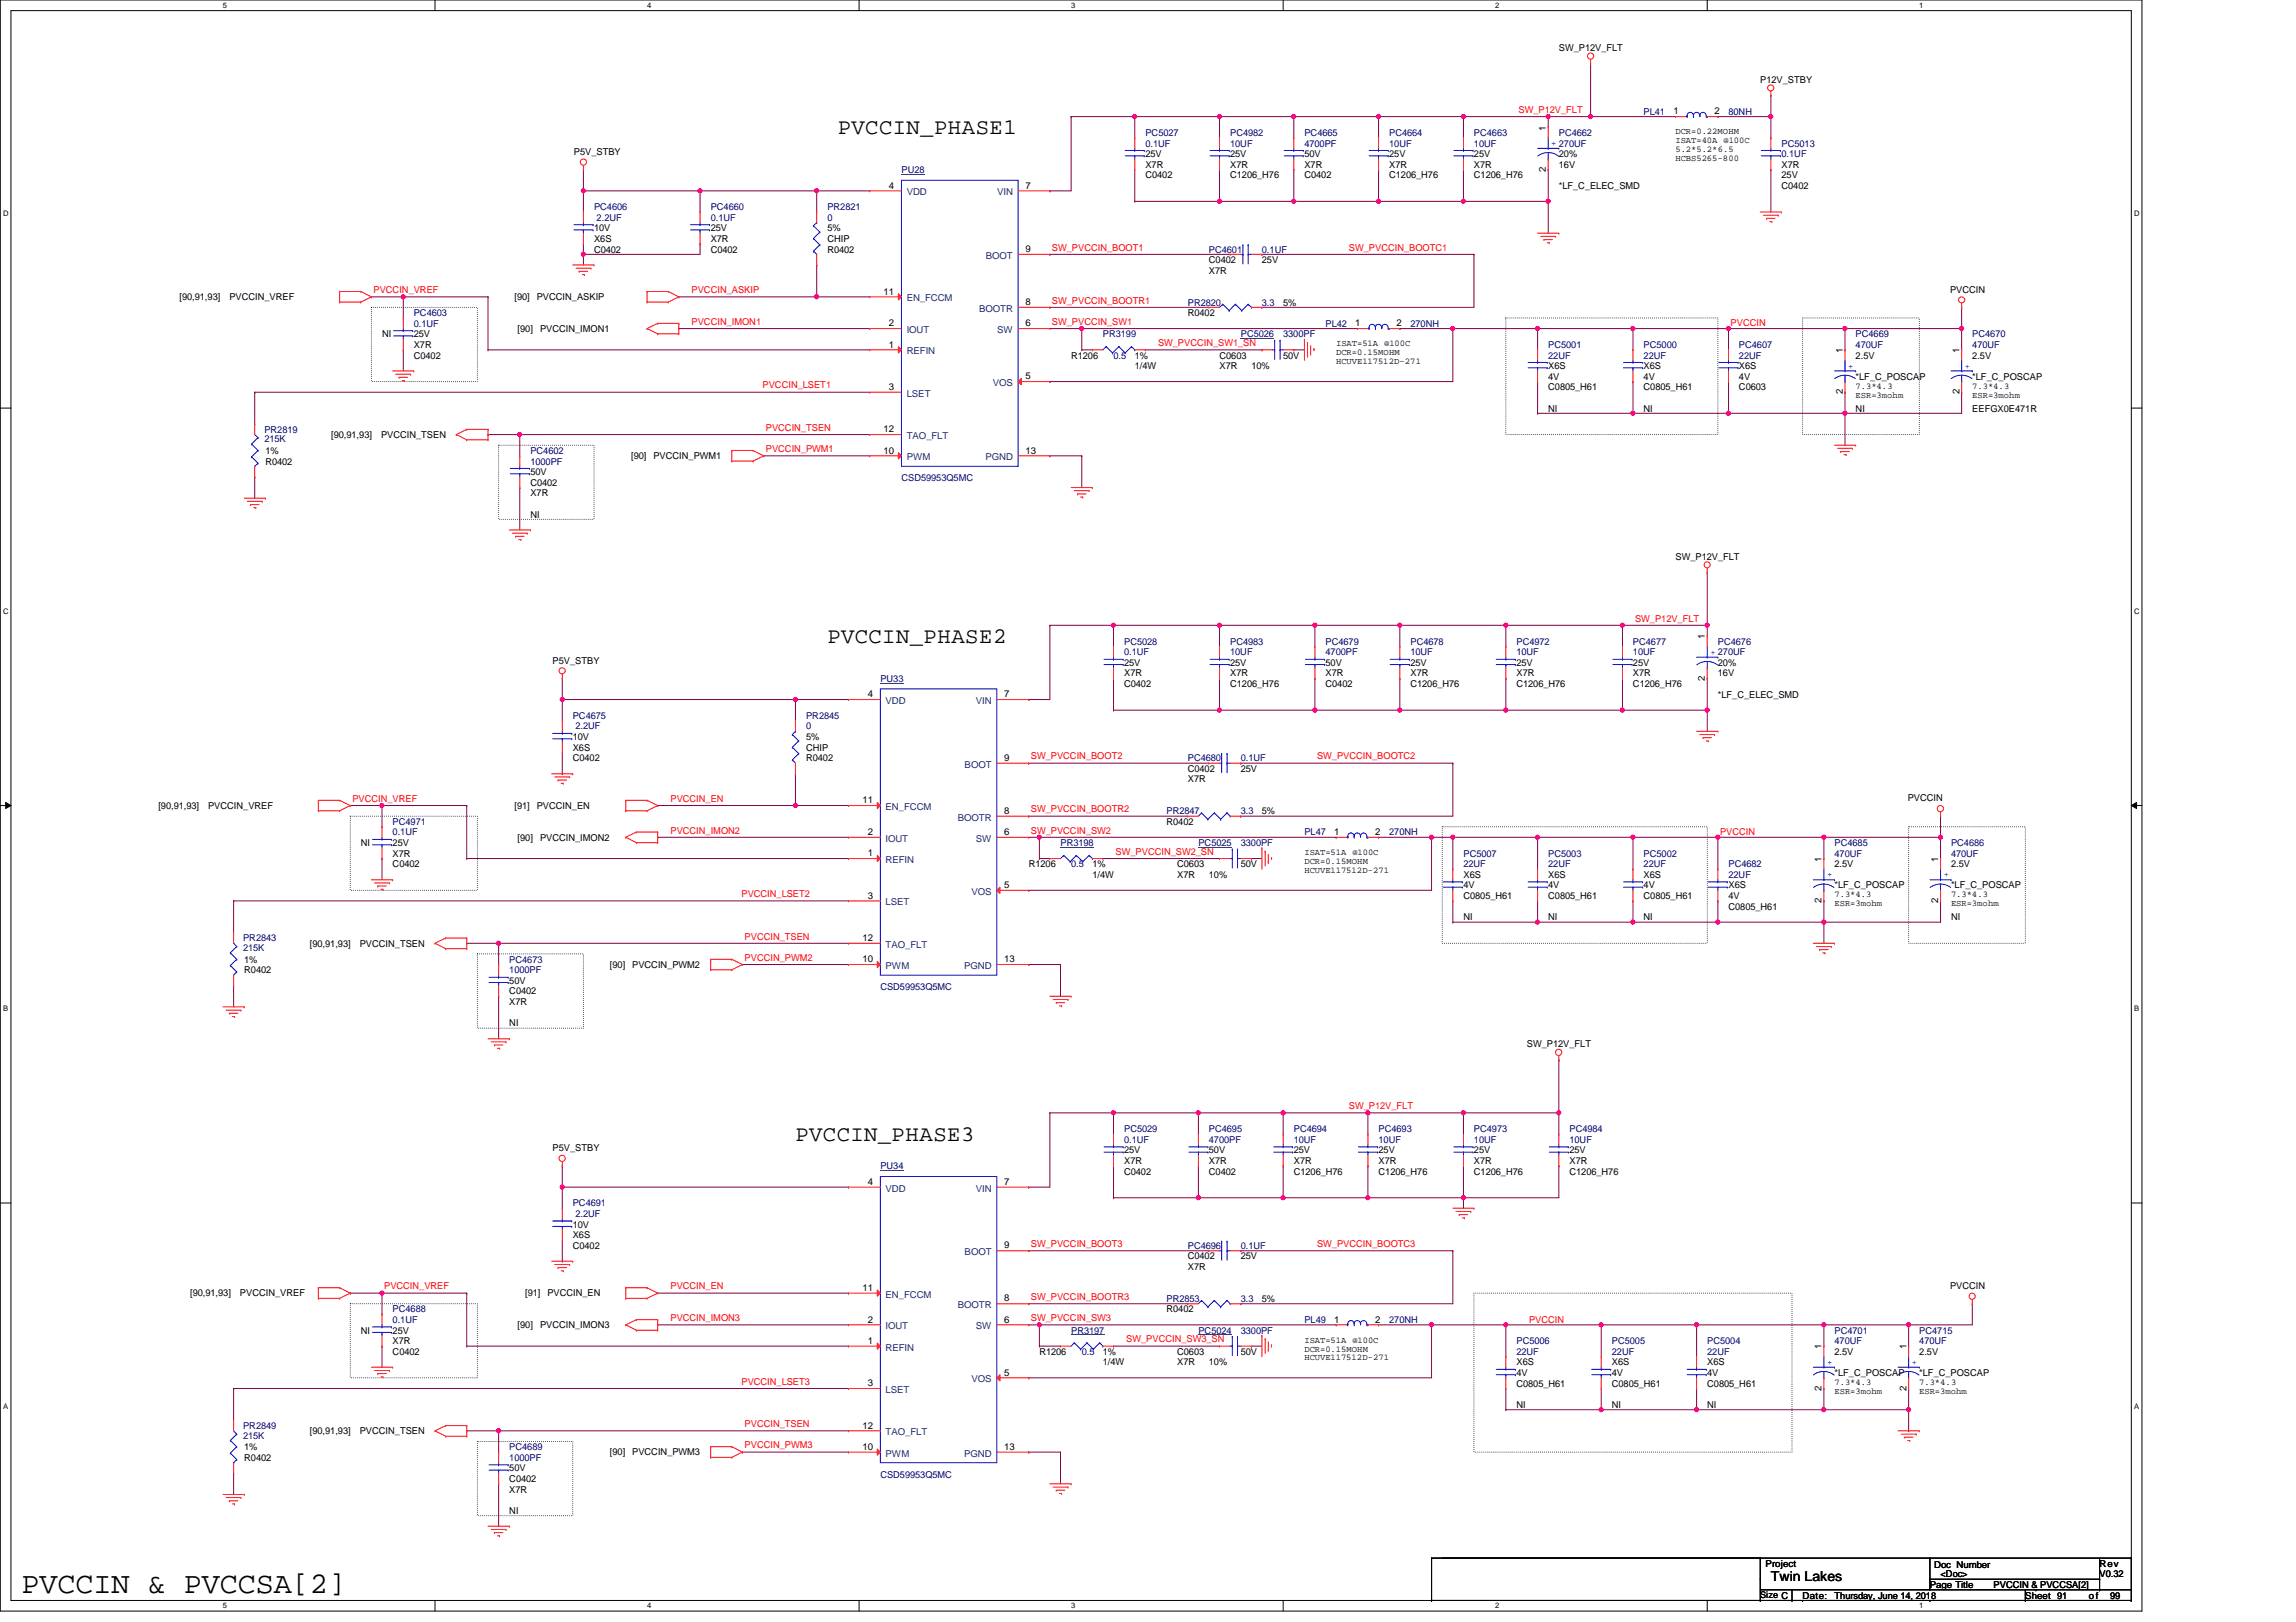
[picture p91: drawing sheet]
<svg xmlns="http://www.w3.org/2000/svg" width="297mm" height="210mm" viewBox="0 0 297 210" stroke-linecap="round" stroke-linejoin="round" font-family="sans-serif">
<defs><g id="words">
<text font-size="3.9" x="2.8" y="206.1">PVCCIN &amp; PVCCSA[2]</text>
<g font-size="2.9">
<text x="108.4" y="17.4">PVCCIN_PHASE1</text>
<text x="107" y="83.2">PVCCIN_PHASE2</text>
<text x="102.9" y="147.7">PVCCIN_PHASE3</text>
</g>
<text font-size="1.8" x="229.1" y="204.6">Twin Lakes</text>
<g font-size="1.2">
<text x="201.7" y="6.6">SW_P12V_FLT</text>
<text x="227.7" y="10.7">P12V_STBY</text>
<text x="200" y="16.9" transform="rotate(-90 200 16.9)">1</text>
<text x="216.5" y="14.8">1</text>
<text x="221.8" y="14.8">2</text>
<text x="74.2" y="20">P5V_STBY</text>
<text x="148.2" y="20.3">25V</text>
<text x="148.2" y="23.1">C0402</text>
<text x="148.2" y="21.7">X7R</text>
<text x="159.1" y="20.3">25V</text>
<text x="159.1" y="23.1">C1206_H76</text>
<text x="159.1" y="21.7">X7R</text>
<text x="168.8" y="20.3">50V</text>
<text x="168.8" y="23.1">C0402</text>
<text x="168.8" y="21.7">X7R</text>
<text x="179.7" y="20.3">25V</text>
<text x="179.7" y="23.1">C1206_H76</text>
<text x="179.7" y="21.7">X7R</text>
<text x="190.7" y="20.3">25V</text>
<text x="190.7" y="23.1">C1206_H76</text>
<text x="190.7" y="21.7">X7R</text>
<text x="200" y="22.2" transform="rotate(-90 200 22.2)">2</text>
<text x="201.7" y="21.7">16V</text>
<text x="201.7" y="20.3">20%</text>
<text x="230.5" y="21.7">X7R</text>
<text x="230.5" y="23.1">25V</text>
<text x="76.9" y="29.9">10V</text>
<text x="91.9" y="29.9">25V</text>
<text x="107" y="29.9">5%</text>
<text x="115" y="24.4">4</text>
<text x="132.7" y="24.4">7</text>
<text x="201.7" y="24.4">*LF_C_ELEC_SMD</text>
<text x="230.5" y="24.4">C0402</text>
<text x="76.9" y="31.3">X6S</text>
<text x="76.9" y="32.7">C0402</text>
<text x="91.9" y="32.7">C0402</text>
<text x="91.9" y="31.3">X7R</text>
<text x="107" y="32.7">R0402</text>
<text x="107" y="31.3">CHIP</text>
<text x="132.7" y="32.6">9</text>
<text x="156.4" y="34">C0402</text>
<text x="156.4" y="35.4">X7R</text>
<text x="163.3" y="34">25V</text>
<text x="23.2" y="38.8">[90,91,93]</text>
<text x="29.7" y="38.8">PVCCIN_VREF</text>
<text x="66.6" y="38.8">[90]</text>
<text x="69.4" y="38.8">PVCCIN_ASKIP</text>
<text x="114.3" y="38.1">11</text>
<text x="132.7" y="39.5">8</text>
<text x="153.7" y="40.9">R0402</text>
<text x="166" y="39.5">5%</text>
<text x="252.3" y="37.9">PVCCIN</text>
<text x="49.4" y="43.6">NI</text>
<text x="53.5" y="43.6">25V</text>
<text x="53.5" y="46.4">C0402</text>
<text x="53.5" y="45">X7R</text>
<text x="67" y="43">[90]</text>
<text x="69.9" y="43">PVCCIN_IMON1</text>
<text x="115" y="45">1</text>
<text x="115" y="42.2">2</text>
<text x="132.7" y="42.2">6</text>
<text x="138.6" y="46.4">R1206</text>
<text x="146.8" y="46.4">1%</text>
<text x="146.8" y="47.8">1/4W</text>
<text x="157.8" y="46.4">C0603</text>
<text x="157.8" y="47.8">X7R</text>
<text x="161.9" y="47.8">10%</text>
<text x="166" y="46.4">50V</text>
<text x="175.3" y="42.2">1</text>
<text x="180.7" y="42.2">2</text>
<text x="200.3" y="47.8">X6S</text>
<text x="212.6" y="47.8">X6S</text>
<text x="225" y="47.8">X6S</text>
<text x="238.4" y="45.7" transform="rotate(-90 238.4 45.7)">1</text>
<text x="240.1" y="46.4">2.5V</text>
<text x="253.5" y="45.7" transform="rotate(-90 253.5 45.7)">1</text>
<text x="255.2" y="46.4">2.5V</text>
<text x="115" y="50.5">3</text>
<text x="132.7" y="49.1">5</text>
<text x="200.3" y="49.1">4V</text>
<text x="200.3" y="50.5">C0805_H61</text>
<text x="200.3" y="53.3">NI</text>
<text x="212.6" y="49.1">4V</text>
<text x="212.6" y="50.5">C0805_H61</text>
<text x="212.6" y="53.3">NI</text>
<text x="225" y="49.1">4V</text>
<text x="225" y="50.5">C0603</text>
<text x="238.4" y="51" transform="rotate(-90 238.4 51)">2</text>
<text x="240.1" y="49.1">*LF_C_POSCAP</text>
<text x="240.1" y="53.3">NI</text>
<text x="253.5" y="51" transform="rotate(-90 253.5 51)">2</text>
<text x="255.2" y="49.1">*LF_C_POSCAP</text>
<text x="255.2" y="53.3">EEFGX0E471R</text>
<text x="34.3" y="58.7">1%</text>
<text x="42.8" y="56.7">[90,91,93]</text>
<text x="49.3" y="56.7">PVCCIN_TSEN</text>
<text x="81.7" y="59.4">[90]</text>
<text x="84.5" y="59.4">PVCCIN_PWM1</text>
<text x="114.3" y="58.7">10</text>
<text x="114.3" y="55.9">12</text>
<text x="132.7" y="58.7">13</text>
<text x="34.3" y="60.1">R0402</text>
<text x="68.6" y="61.5">50V</text>
<text x="68.6" y="62.8">C0402</text>
<text x="68.6" y="64.2">X7R</text>
<text x="68.6" y="67">NI</text>
<text x="216.8" y="72.5">SW_P12V_FLT</text>
<text x="220.6" y="82.7" transform="rotate(-90 220.6 82.7)">1</text>
<text x="71.5" y="85.9">P5V_STBY</text>
<text x="145.4" y="86.2">25V</text>
<text x="145.4" y="88.9">C0402</text>
<text x="145.4" y="87.5">X7R</text>
<text x="159.1" y="86.2">25V</text>
<text x="159.1" y="88.9">C1206_H76</text>
<text x="159.1" y="87.5">X7R</text>
<text x="171.5" y="86.2">50V</text>
<text x="171.5" y="88.9">C0402</text>
<text x="171.5" y="87.5">X7R</text>
<text x="182.5" y="86.2">25V</text>
<text x="182.5" y="88.9">C1206_H76</text>
<text x="182.5" y="87.5">X7R</text>
<text x="196.2" y="86.2">25V</text>
<text x="196.2" y="88.9">C1206_H76</text>
<text x="196.2" y="87.5">X7R</text>
<text x="211.3" y="86.2">25V</text>
<text x="211.3" y="88.9">C1206_H76</text>
<text x="211.3" y="87.5">X7R</text>
<text x="220.6" y="88.1" transform="rotate(-90 220.6 88.1)">2</text>
<text x="222.2" y="87.5">16V</text>
<text x="222.2" y="86.2">20%</text>
<text x="74.1" y="95.8">10V</text>
<text x="104.3" y="95.8">5%</text>
<text x="112.3" y="90.2">4</text>
<text x="129.9" y="90.2">7</text>
<text x="222.2" y="90.3">*LF_C_ELEC_SMD</text>
<text x="74.1" y="97.1">X6S</text>
<text x="74.1" y="98.5">C0402</text>
<text x="104.3" y="98.5">R0402</text>
<text x="104.3" y="97.1">CHIP</text>
<text x="129.9" y="98.5">9</text>
<text x="153.7" y="99.9">C0402</text>
<text x="153.7" y="101.3">X7R</text>
<text x="160.5" y="99.9">25V</text>
<text x="20.5" y="104.7">[90,91,93]</text>
<text x="26.9" y="104.7">PVCCIN_VREF</text>
<text x="66.6" y="104.7">[91]</text>
<text x="69.4" y="104.7">PVCCIN_EN</text>
<text x="111.6" y="103.9">11</text>
<text x="129.9" y="105.3">8</text>
<text x="150.9" y="106.7">R0402</text>
<text x="163.3" y="105.4">5%</text>
<text x="246.8" y="103.7">PVCCIN</text>
<text x="46.7" y="109.5">NI</text>
<text x="50.8" y="109.5">25V</text>
<text x="50.8" y="112.2">C0402</text>
<text x="50.8" y="110.9">X7R</text>
<text x="67" y="108.8">[90]</text>
<text x="69.9" y="108.8">PVCCIN_IMON2</text>
<text x="112.3" y="110.8">1</text>
<text x="112.3" y="108.1">2</text>
<text x="129.9" y="108.1">6</text>
<text x="133.1" y="112.2">R1206</text>
<text x="141.3" y="112.2">1%</text>
<text x="141.3" y="113.6">1/4W</text>
<text x="152.3" y="112.2">C0603</text>
<text x="152.3" y="113.6">X7R</text>
<text x="156.4" y="113.6">10%</text>
<text x="160.5" y="112.2">50V</text>
<text x="172.6" y="108.1">1</text>
<text x="177.9" y="108.1">2</text>
<text x="189.3" y="113.6">X6S</text>
<text x="200.3" y="113.6">X6S</text>
<text x="212.6" y="113.6">X6S</text>
<text x="235.7" y="111.5" transform="rotate(-90 235.7 111.5)">1</text>
<text x="237.3" y="112.2">2.5V</text>
<text x="250.8" y="111.5" transform="rotate(-90 250.8 111.5)">1</text>
<text x="252.4" y="112.2">2.5V</text>
<text x="112.3" y="116.3">3</text>
<text x="129.9" y="114.9">5</text>
<text x="189.3" y="115">4V</text>
<text x="189.3" y="116.3">C0805_H61</text>
<text x="189.3" y="119.1">NI</text>
<text x="200.3" y="115">4V</text>
<text x="200.3" y="116.3">C0805_H61</text>
<text x="200.3" y="119.1">NI</text>
<text x="212.6" y="115">4V</text>
<text x="212.6" y="116.3">C0805_H61</text>
<text x="212.6" y="119.1">NI</text>
<text x="223.6" y="116.3">4V</text>
<text x="223.6" y="117.7">C0805_H61</text>
<text x="223.6" y="115">X6S</text>
<text x="235.7" y="116.9" transform="rotate(-90 235.7 116.9)">2</text>
<text x="237.3" y="115">*LF_C_POSCAP</text>
<text x="250.8" y="116.9" transform="rotate(-90 250.8 116.9)">2</text>
<text x="252.4" y="115">*LF_C_POSCAP</text>
<text x="252.4" y="119.1">NI</text>
<text x="31.6" y="124.6">1%</text>
<text x="31.6" y="125.9">R0402</text>
<text x="40.1" y="122.5">[90,91,93]</text>
<text x="46.5" y="122.5">PVCCIN_TSEN</text>
<text x="78.9" y="125.3">[90]</text>
<text x="81.8" y="125.3">PVCCIN_PWM2</text>
<text x="111.6" y="124.5">10</text>
<text x="111.6" y="121.8">12</text>
<text x="129.9" y="124.5">13</text>
<text x="65.9" y="127.3">50V</text>
<text x="65.9" y="128.7">C0402</text>
<text x="65.9" y="130">X7R</text>
<text x="65.9" y="132.8">NI</text>
<text x="197.5" y="135.6">SW_P12V_FLT</text>
<text x="71.5" y="149">P5V_STBY</text>
<text x="145.4" y="149.3">25V</text>
<text x="156.4" y="149.3">50V</text>
<text x="167.4" y="149.3">25V</text>
<text x="178.3" y="149.3">25V</text>
<text x="190.7" y="149.3">25V</text>
<text x="203" y="149.3">25V</text>
<text x="112.3" y="153.3">4</text>
<text x="129.9" y="153.3">7</text>
<text x="145.4" y="152">C0402</text>
<text x="145.4" y="150.6">X7R</text>
<text x="156.4" y="152">C0402</text>
<text x="156.4" y="150.6">X7R</text>
<text x="167.4" y="152">C1206_H76</text>
<text x="167.4" y="150.6">X7R</text>
<text x="178.3" y="152">C1206_H76</text>
<text x="178.3" y="150.6">X7R</text>
<text x="190.7" y="152">C1206_H76</text>
<text x="190.7" y="150.6">X7R</text>
<text x="203" y="152">C1206_H76</text>
<text x="203" y="150.6">X7R</text>
<text x="74.1" y="160.2">X6S</text>
<text x="74.1" y="158.9">10V</text>
<text x="74.1" y="161.6">C0402</text>
<text x="129.9" y="161.6">9</text>
<text x="24.6" y="167.8">[90,91,93]</text>
<text x="31" y="167.8">PVCCIN_VREF</text>
<text x="67.9" y="167.8">[91]</text>
<text x="70.8" y="167.8">PVCCIN_EN</text>
<text x="111.6" y="167">11</text>
<text x="153.7" y="163">C0402</text>
<text x="153.7" y="164.3">X7R</text>
<text x="160.5" y="163">25V</text>
<text x="252.3" y="166.8">PVCCIN</text>
<text x="46.7" y="172.6">NI</text>
<text x="50.8" y="172.6">25V</text>
<text x="50.8" y="173.9">X7R</text>
<text x="67" y="171.9">[90]</text>
<text x="69.9" y="171.9">PVCCIN_IMON3</text>
<text x="112.3" y="173.9">1</text>
<text x="112.3" y="171.2">2</text>
<text x="129.9" y="168.4">8</text>
<text x="129.9" y="171.2">6</text>
<text x="150.9" y="169.8">R0402</text>
<text x="163.3" y="168.5">5%</text>
<text x="172.6" y="171.2">1</text>
<text x="177.9" y="171.2">2</text>
<text x="50.8" y="175.3">C0402</text>
<text x="112.3" y="179.4">3</text>
<text x="129.9" y="178">5</text>
<text x="134.5" y="175.3">R1206</text>
<text x="142.7" y="175.3">1%</text>
<text x="142.7" y="176.7">1/4W</text>
<text x="152.3" y="175.3">C0603</text>
<text x="152.3" y="176.7">X7R</text>
<text x="156.4" y="176.7">10%</text>
<text x="160.5" y="175.3">50V</text>
<text x="196.2" y="178.1">4V</text>
<text x="196.2" y="179.4">C0805_H61</text>
<text x="196.2" y="176.7">X6S</text>
<text x="208.5" y="178.1">4V</text>
<text x="208.5" y="179.4">C0805_H61</text>
<text x="208.5" y="176.7">X6S</text>
<text x="220.9" y="178.1">4V</text>
<text x="220.9" y="179.4">C0805_H61</text>
<text x="220.9" y="176.7">X6S</text>
<text x="235.7" y="180" transform="rotate(-90 235.7 180)">2</text>
<text x="235.7" y="174.6" transform="rotate(-90 235.7 174.6)">1</text>
<text x="237.3" y="175.3">2.5V</text>
<text x="237.3" y="178.1">*LF_C_POSCAP</text>
<text x="246.6" y="180" transform="rotate(-90 246.6 180)">2</text>
<text x="246.6" y="174.6" transform="rotate(-90 246.6 174.6)">1</text>
<text x="248.3" y="175.3">2.5V</text>
<text x="248.3" y="178.1">*LF_C_POSCAP</text>
<text x="40.1" y="185.6">[90,91,93]</text>
<text x="46.5" y="185.6">PVCCIN_TSEN</text>
<text x="111.6" y="184.9">12</text>
<text x="196.2" y="182.2">NI</text>
<text x="208.5" y="182.2">NI</text>
<text x="220.9" y="182.2">NI</text>
<text x="31.6" y="187.7">1%</text>
<text x="31.6" y="189">R0402</text>
<text x="65.9" y="190.4">50V</text>
<text x="65.9" y="191.8">C0402</text>
<text x="78.9" y="188.3">[90]</text>
<text x="81.8" y="188.3">PVCCIN_PWM3</text>
<text x="111.6" y="187.6">10</text>
<text x="129.9" y="187.6">13</text>
<text x="65.9" y="193.1">X7R</text>
<text x="65.9" y="195.9">NI</text>
<text x="228.4" y="202.8">Project</text>
<text x="250.2" y="202.9">Doc Number</text>
<text x="271.6" y="202.8">Rev</text>
<text x="227.7" y="206.8">Size C</text>
<text x="233.2" y="206.9">Date:</text>
<text x="237.3" y="206.9">Thursday, June 14, 2018</text>
<text x="249.7" y="205.5">Page Title</text>
<text x="251.1" y="204.1">&lt;Doc&gt;</text>
<text x="257.9" y="205.5">PVCCIN &amp; PVCCSA[2]</text>
<text x="262" y="206.9">Sheet 91</text>
<text x="270.3" y="206.9">of</text>
<text x="271.6" y="204.1">V0.32</text>
<text x="273" y="206.9">99</text>
</g>
<g font-size="1.2" fill="#000080">
<text x="148.2" y="17.6">PC5027</text>
<text x="159.1" y="17.6">PC4982</text>
<text x="168.8" y="17.6">PC4665</text>
<text x="179.7" y="17.6">PC4664</text>
<text x="190.7" y="17.6">PC4663</text>
<text x="201.7" y="17.6">PC4662</text>
<text x="212.6" y="14.8">PL41</text>
<text x="223.6" y="14.8">80NH</text>
<text x="116.6" y="22.4">PU28</text>
<text x="148.2" y="19">0.1UF</text>
<text x="159.1" y="19">10UF</text>
<text x="168.8" y="19">4700PF</text>
<text x="179.7" y="19">10UF</text>
<text x="190.7" y="19">10UF</text>
<text x="230.5" y="19">PC5013</text>
<text x="230.5" y="20.3">0.1UF</text>
<text x="76.9" y="27.2">PC4606</text>
<text x="77.2" y="28.6">2.2UF</text>
<text x="91.9" y="27.2">PC4660</text>
<text x="91.9" y="28.6">0.1UF</text>
<text x="107" y="27.2">PR2821</text>
<text x="107" y="28.6">0</text>
<text x="156.4" y="32.7">PC4601</text>
<text x="163.3" y="32.7">0.1UF</text>
<text x="53.5" y="40.9">PC4603</text>
<text x="153.7" y="39.5">PR2820</text>
<text x="163.3" y="39.5">3.3</text>
<text x="53.5" y="42.3">0.1UF</text>
<text x="142.7" y="43.6">PR3199</text>
<text x="144.1" y="46.4">0.5</text>
<text x="160.5" y="43.6">PC5026</text>
<text x="166" y="43.6">3300PF</text>
<text x="171.5" y="42.3">PL42</text>
<text x="182.5" y="42.3">270NH</text>
<text x="200.3" y="45">PC5001</text>
<text x="200.3" y="46.4">22UF</text>
<text x="212.6" y="45">PC5000</text>
<text x="212.6" y="46.4">22UF</text>
<text x="225" y="45">PC4607</text>
<text x="225" y="46.4">22UF</text>
<text x="240.1" y="43.6">PC4669</text>
<text x="240.1" y="45">470UF</text>
<text x="255.2" y="43.6">PC4670</text>
<text x="255.2" y="45">470UF</text>
<text x="34.2" y="56">PR2819</text>
<text x="34.2" y="57.2">215K</text>
<text x="68.6" y="58.7">PC4602</text>
<text x="68.6" y="60.1">1000PF</text>
<text x="116.6" y="62.3">CSD59953Q5MC</text>
<text x="145.4" y="83.4">PC5028</text>
<text x="159.1" y="83.4">PC4983</text>
<text x="171.5" y="83.4">PC4679</text>
<text x="182.5" y="83.4">PC4678</text>
<text x="196.2" y="83.4">PC4972</text>
<text x="211.3" y="83.4">PC4677</text>
<text x="222.2" y="83.4">PC4676</text>
<text x="113.9" y="88.2">PU33</text>
<text x="145.4" y="84.8">0.1UF</text>
<text x="159.1" y="84.8">10UF</text>
<text x="171.5" y="84.8">4700PF</text>
<text x="182.5" y="84.8">10UF</text>
<text x="196.2" y="84.8">10UF</text>
<text x="211.3" y="84.8">10UF</text>
<text x="74.1" y="93">PC4675</text>
<text x="74.4" y="94.4">2.2UF</text>
<text x="104.3" y="93">PR2845</text>
<text x="104.3" y="94.4">0</text>
<text x="153.7" y="98.5">PC4680</text>
<text x="160.5" y="98.5">0.1UF</text>
<text x="50.8" y="106.7">PC4971</text>
<text x="150.9" y="105.4">PR2847</text>
<text x="160.5" y="105.4">3.3</text>
<text x="50.8" y="108.1">0.1UF</text>
<text x="137.2" y="109.5">PR3198</text>
<text x="138.6" y="112.2">0.5</text>
<text x="155" y="109.5">PC5025</text>
<text x="160.5" y="109.5">3300PF</text>
<text x="168.8" y="108.1">PL47</text>
<text x="179.7" y="108.1">270NH</text>
<text x="189.3" y="110.9">PC5007</text>
<text x="189.3" y="112.2">22UF</text>
<text x="200.3" y="110.9">PC5003</text>
<text x="200.3" y="112.2">22UF</text>
<text x="212.6" y="110.9">PC5002</text>
<text x="212.6" y="112.2">22UF</text>
<text x="223.6" y="112.2">PC4682</text>
<text x="223.6" y="113.6">22UF</text>
<text x="237.3" y="109.5">PC4685</text>
<text x="237.3" y="110.9">470UF</text>
<text x="252.4" y="109.5">PC4686</text>
<text x="252.4" y="110.9">470UF</text>
<text x="31.5" y="121.8">PR2843</text>
<text x="31.5" y="123.1">215K</text>
<text x="65.9" y="124.6">PC4673</text>
<text x="65.9" y="125.9">1000PF</text>
<text x="113.9" y="128.1">CSD59953Q5MC</text>
<text x="145.4" y="146.5">PC5029</text>
<text x="145.4" y="147.9">0.1UF</text>
<text x="156.4" y="146.5">PC4695</text>
<text x="156.4" y="147.9">4700PF</text>
<text x="167.4" y="146.5">PC4694</text>
<text x="167.4" y="147.9">10UF</text>
<text x="178.3" y="146.5">PC4693</text>
<text x="178.3" y="147.9">10UF</text>
<text x="190.7" y="146.5">PC4973</text>
<text x="190.7" y="147.9">10UF</text>
<text x="203" y="146.5">PC4984</text>
<text x="203" y="147.9">10UF</text>
<text x="113.9" y="151.3">PU34</text>
<text x="74.1" y="156.1">PC4691</text>
<text x="74.4" y="157.5">2.2UF</text>
<text x="153.7" y="161.6">PC4696</text>
<text x="160.5" y="161.6">0.1UF</text>
<text x="50.8" y="169.8">PC4688</text>
<text x="50.8" y="171.2">0.1UF</text>
<text x="138.6" y="172.6">PR3197</text>
<text x="150.9" y="168.5">PR2853</text>
<text x="155" y="172.6">PC5024</text>
<text x="160.5" y="168.5">3.3</text>
<text x="160.5" y="172.6">3300PF</text>
<text x="168.8" y="171.2">PL49</text>
<text x="179.7" y="171.2">270NH</text>
<text x="196.2" y="173.9">PC5006</text>
<text x="208.5" y="173.9">PC5005</text>
<text x="220.9" y="173.9">PC5004</text>
<text x="237.3" y="172.6">PC4701</text>
<text x="237.3" y="173.9">470UF</text>
<text x="248.3" y="172.6">PC4715</text>
<text x="248.3" y="173.9">470UF</text>
<text x="140" y="175.3">0.5</text>
<text x="196.2" y="175.3">22UF</text>
<text x="208.5" y="175.3">22UF</text>
<text x="220.9" y="175.3">22UF</text>
<text x="31.5" y="184.9">PR2849</text>
<text x="31.5" y="186.2">215K</text>
<text x="65.9" y="187.7">PC4689</text>
<text x="65.9" y="189">1000PF</text>
<text x="113.9" y="191.2">CSD59953Q5MC</text>
</g>
<g font-size="1.2" fill="#f00">
<text x="196.5" y="14.6">SW_P12V_FLT</text>
<text x="136.1" y="32.4">SW_PVCCIN_BOOT1</text>
<text x="174.5" y="32.4">SW_PVCCIN_BOOTC1</text>
<text x="48.3" y="37.9">PVCCIN_VREF</text>
<text x="89.5" y="37.9">PVCCIN_ASKIP</text>
<text x="136.1" y="39.3">SW_PVCCIN_BOOTR1</text>
<text x="89.5" y="42">PVCCIN_IMON1</text>
<text x="136.1" y="42">SW_PVCCIN_SW1</text>
<text x="149.8" y="44.8">SW_PVCCIN_SW1_SN</text>
<text x="223.9" y="42.2">PVCCIN</text>
<text x="98.7" y="50.3">PVCCIN_LSET1</text>
<text x="99.1" y="58.5">PVCCIN_PWM1</text>
<text x="99.1" y="55.8">PVCCIN_TSEN</text>
<text x="211.5" y="80.4">SW_P12V_FLT</text>
<text x="133.4" y="98.3">SW_PVCCIN_BOOT2</text>
<text x="170.4" y="98.3">SW_PVCCIN_BOOTC2</text>
<text x="45.6" y="103.8">PVCCIN_VREF</text>
<text x="86.7" y="103.8">PVCCIN_EN</text>
<text x="86.7" y="107.9">PVCCIN_IMON2</text>
<text x="133.4" y="107.9">SW_PVCCIN_SW2</text>
<text x="133.4" y="105.1">SW_PVCCIN_BOOTR2</text>
<text x="144.3" y="110.6">SW_PVCCIN_SW2_SN</text>
<text x="222.5" y="108.1">PVCCIN</text>
<text x="95.9" y="116.1">PVCCIN_LSET2</text>
<text x="96.3" y="124.3">PVCCIN_PWM2</text>
<text x="96.3" y="121.6">PVCCIN_TSEN</text>
<text x="174.5" y="143.5">SW_P12V_FLT</text>
<text x="133.4" y="161.4">SW_PVCCIN_BOOT3</text>
<text x="170.4" y="161.4">SW_PVCCIN_BOOTC3</text>
<text x="49.7" y="166.9">PVCCIN_VREF</text>
<text x="86.7" y="166.9">PVCCIN_EN</text>
<text x="86.7" y="171">PVCCIN_IMON3</text>
<text x="133.4" y="171">SW_PVCCIN_SW3</text>
<text x="133.4" y="168.2">SW_PVCCIN_BOOTR3</text>
<text x="145.7" y="173.7">SW_PVCCIN_SW3_SN</text>
<text x="197.8" y="171.2">PVCCIN</text>
<text x="95.9" y="179.2">PVCCIN_LSET3</text>
<text x="96.3" y="184.7">PVCCIN_TSEN</text>
<text x="96.3" y="187.4">PVCCIN_PWM3</text>
</g>
<g font-size="1.2" fill="#004080">
<text x="117.3" y="25.3">VDD</text>
<text x="129" y="25.3">VIN</text>
<text x="127.5" y="33.5">BOOT</text>
<text x="117.3" y="39">EN_FCCM</text>
<text x="126.7" y="40.3">BOOTR</text>
<text x="117.3" y="45.8">REFIN</text>
<text x="117.3" y="43.1">IOUT</text>
<text x="129" y="43.1">SW</text>
<text x="117.3" y="51.3">LSET</text>
<text x="128.4" y="50">VOS</text>
<text x="117.3" y="59.6">PWM</text>
<text x="117.3" y="56.8">TAO_FLT</text>
<text x="127.5" y="59.6">PGND</text>
<text x="114.6" y="91.1">VDD</text>
<text x="126.3" y="91.1">VIN</text>
<text x="124.8" y="99.3">BOOT</text>
<text x="114.6" y="104.8">EN_FCCM</text>
<text x="123.9" y="106.2">BOOTR</text>
<text x="114.6" y="111.7">REFIN</text>
<text x="114.6" y="108.9">IOUT</text>
<text x="126.2" y="108.9">SW</text>
<text x="114.6" y="117.2">LSET</text>
<text x="125.7" y="115.8">VOS</text>
<text x="114.6" y="125.4">PWM</text>
<text x="114.6" y="122.6">TAO_FLT</text>
<text x="124.7" y="125.4">PGND</text>
<text x="114.6" y="154.2">VDD</text>
<text x="126.3" y="154.2">VIN</text>
<text x="114.6" y="167.9">EN_FCCM</text>
<text x="124.8" y="162.4">BOOT</text>
<text x="114.6" y="172">IOUT</text>
<text x="123.9" y="169.3">BOOTR</text>
<text x="126.2" y="172">SW</text>
<text x="114.6" y="174.8">REFIN</text>
<text x="125.7" y="178.9">VOS</text>
<text x="114.6" y="185.7">TAO_FLT</text>
<text x="114.6" y="180.3">LSET</text>
<text x="114.6" y="188.5">PWM</text>
<text x="124.7" y="188.5">PGND</text>
</g>
<g font-size="1.1">
<text x="216.8" y="17.4">DCR=0.22MOHM</text>
<text x="216.8" y="18.5">ISAT=40A @100C</text>
<text x="216.8" y="19.7">5.2*5.2*6.5</text>
<text x="216.8" y="20.8">HCBS5265-800</text>
<text x="172.9" y="44.8">ISAT=51A @100C</text>
<text x="172.9" y="46">DCR=0.15MOHM</text>
<text x="172.9" y="47.1">HCUVE117512D-271</text>
<text x="240.1" y="50.3">7.3*4.3</text>
<text x="240.1" y="51.5">ESR=3mohm</text>
<text x="255.2" y="50.3">7.3*4.3</text>
<text x="255.2" y="51.5">ESR=3mohm</text>
<text x="168.8" y="110.7">ISAT=51A @100C</text>
<text x="168.8" y="111.8">DCR=0.15MOHM</text>
<text x="168.8" y="112.9">HCUVE117512D-271</text>
<text x="237.3" y="116.1">7.3*4.3</text>
<text x="237.3" y="117.3">ESR=3mohm</text>
<text x="252.4" y="116.1">7.3*4.3</text>
<text x="252.4" y="117.3">ESR=3mohm</text>
<text x="168.8" y="173.8">ISAT=51A @100C</text>
<text x="168.8" y="174.9">DCR=0.15MOHM</text>
<text x="168.8" y="176">HCUVE117512D-271</text>
<text x="237.3" y="179.2">7.3*4.3</text>
<text x="248.3" y="179.2">7.3*4.3</text>
<text x="237.3" y="180.4">ESR=3mohm</text>
<text x="248.3" y="180.4">ESR=3mohm</text>
</g>
<g font-size="1.1" fill="#00f">
<text x="200.7" y="18.9">+ 270UF</text>
<text x="239.1" y="47.7">+</text>
<text x="254.2" y="47.7">+</text>
<text x="221.3" y="84.7">+ 270UF</text>
<text x="236.4" y="113.5">+</text>
<text x="251.5" y="113.5">+</text>
<text x="236.4" y="176.6">+</text>
<text x="247.4" y="176.6">+</text>
</g>
<g font-size="1">
<text x="28.8" y="1">5</text>
<text x="83.7" y="1">4</text>
<text x="138.6" y="1">3</text>
<text x="193.4" y="1">2</text>
<text x="248.3" y="1">1</text>
<text x=".4" y="28">D</text>
<text x="276.1" y="28">D</text>
<text x=".4" y="79.4">C</text>
<text x="276.1" y="79.4">C</text>
<text x=".4" y="130.9">B</text>
<text x="276.1" y="130.9">B</text>
<text x=".4" y="182.3">A</text>
<text x="276.1" y="182.3">A</text>
<text x="28.8" y="208.2">5</text>
<text x="83.7" y="208.2">4</text>
<text x="138.6" y="208.2">3</text>
<text x="193.4" y="208.2">2</text>
<text x="248.3" y="208.2">1</text>
</g>
</g></defs>
<path d="M0 0h277.1v208.5h-277.1zM1.4 1.4h274.3v205.7h-274.3z" fill="none" stroke="#000" stroke-width=".13"/>
<g fill="#fff">
<path d="M28.8 .1h.6v1.1h-.6z"/>
<path d="M28.8 207.3h.6v1.1h-.6z"/>
</g>
<path d="M56.3 0v1.4M56.3 207.1v1.4" fill="none" stroke="#000" stroke-width=".13"/>
<g fill="#fff">
<path d="M83.7 .1h.6v1.1h-.6z"/>
<path d="M83.7 207.3h.6v1.1h-.6z"/>
</g>
<path d="M111.1 0v1.4M111.1 207.1v1.4" fill="none" stroke="#000" stroke-width=".13"/>
<g fill="#fff">
<path d="M138.6 .1h.5v1.1h-.5z"/>
<path d="M138.6 207.3h.5v1.1h-.5z"/>
</g>
<path d="M166 0v1.4M166 207.1v1.4" fill="none" stroke="#000" stroke-width=".13"/>
<g fill="#fff">
<path d="M193.4 .1h.6v1.1h-.6z"/>
<path d="M193.4 207.3h.6v1.1h-.6z"/>
</g>
<path d="M220.9 0v1.4M220.9 207.1v1.4" fill="none" stroke="#000" stroke-width=".13"/>
<g fill="#fff">
<path d="M248.3 .1h.6v1.1h-.6z"/>
<path d="M248.3 207.3h.6v1.1h-.6z"/>
<path d="M.4 27.1h.7v1.1h-.7z"/>
<path d="M276.1 27.1h.7v1.1h-.7z"/>
<path d="M.4 78.5h.7v1.1h-.7z"/>
<path d="M276.1 78.5h.7v1.1h-.7z"/>
</g>
<path d="M0 52.8h1.4M275.7 52.8h1.4" fill="none" stroke="#000" stroke-width=".13"/>
<g fill="#fff">
<path d="M.4 130h.7v1.1h-.7z"/>
<path d="M276.1 130h.6v1.1h-.6z"/>
</g>
<path d="M0 104.2h1.4M.7 103.8l.7 .4-.7 .4zM275.7 104.2l.7-.4v.8zM275.7 104.2h1.4" fill="none" stroke="#000" stroke-width=".13"/>
<path d="M.7 103.8l.7 .4-.7 .4zM275.7 104.2l.7-.4v.8z" fill="#000"/>
<g fill="#fff">
<path d="M.4 181.4h.7v1.1h-.7z"/>
<path d="M276.1 181.4h.6v1.1h-.6z"/>
</g>
<path d="M0 155.7h1.4M275.7 155.7h1.4" fill="none" stroke="#000" stroke-width=".13"/>
<path d="M48 39.8h13.8v9.6h-13.8zM64.5 57.6h12.4v9.6h-12.4zM194.8 41.1h27.4v15.1h-27.4zM233.2 41.1h15.1v15.1h-15.1zM45.3 105.6h16.5v9.6h-16.5zM186.6 107h34.3v15.1h-34.3zM246.9 107h15.1v15.1h-15.1zM61.8 123.4h13.7v9.7h-13.7zM45.3 168.7h16.5v9.6h-16.5zM190.7 167.3h41.1v20.6h-41.1zM61.8 186.5h12.3v9.7h-12.3z" fill="none" stroke="#000" stroke-width=".13" stroke-dasharray="0 .3"/>
<path d="M75.5 24.7h.1M75.5 24.7h15.1M90.6 24.7h.1M90.6 24.7v2.7M105.7 24.7h.1M105.7 24.7h6.8" fill="none" stroke="#800040" stroke-width=".13"/>
<circle cx="90.6" cy="24.7" r=".27" fill="#f0f"/>
<circle cx="90.6" cy="24.7" r=".27" fill="none" stroke="#f0f" stroke-width=".13"/>
<path d="M90.6 24.7h.1M90.6 24.7h15.1" fill="none" stroke="#800040" stroke-width=".13"/>
<circle cx="105.6" cy="24.7" r=".27" fill="#f0f"/>
<circle cx="105.6" cy="24.7" r=".27" fill="none" stroke="#f0f" stroke-width=".13"/>
<path d="M75.5 32.9h.1M75.5 32.9h15.1" fill="none" stroke="#800040" stroke-width=".13"/>
<circle cx="75.5" cy="32.9" r=".27" fill="#f0f"/>
<circle cx="75.5" cy="32.9" r=".27" fill="none" stroke="#f0f" stroke-width=".13"/>
<path d="M200.3 15.1h.1M200.3 15.1h5.5M52.2 38.4h.1M52.2 38.4v2.7M75.5 32.9h.1M75.5 32.9v1.4M90.6 31.6h.1M90.6 31.6v1.3" fill="none" stroke="#800040" stroke-width=".13"/>
<circle cx="52.2" cy="38.4" r=".27" fill="#f0f"/>
<circle cx="52.2" cy="38.4" r=".27" fill="none" stroke="#f0f" stroke-width=".13"/>
<path d="M105.7 34.3h.1M105.7 38.4h.1M105.7 24.7h.1M105.7 24.7v2.7M105.7 34.3v4.1M105.7 38.4h6.8M135.8 42.5h4.2M140 42.5h.1" fill="none" stroke="#800040" stroke-width=".13"/>
<circle cx="139.9" cy="42.5" r=".27" fill="#f0f"/>
<circle cx="139.9" cy="42.5" r=".27" fill="none" stroke="#f0f" stroke-width=".13"/>
<path d="M189.3 15.1h.1M189.3 15.1h11" fill="none" stroke="#800040" stroke-width=".13"/>
<circle cx="200.3" cy="15.1" r=".27" fill="#f0f"/>
<circle cx="200.3" cy="15.1" r=".27" fill="none" stroke="#f0f" stroke-width=".13"/>
<circle cx="189.3" cy="15.1" r=".27" fill="#f0f"/>
<circle cx="189.3" cy="15.1" r=".27" fill="none" stroke="#f0f" stroke-width=".13"/>
<path d="M178.3 15.1h.1M178.3 15.1v2.7M178.3 21.9h.1M178.3 21.9v4.2M189.3 21.9h.1M189.3 26.1h.1M189.3 21.9v4.2M189.3 26.1h11" fill="none" stroke="#800040" stroke-width=".13"/>
<circle cx="189.3" cy="26" r=".27" fill="#f0f"/>
<circle cx="189.3" cy="26" r=".27" fill="none" stroke="#f0f" stroke-width=".13"/>
<path d="M223.6 42.5h.1M223.6 42.5v2.8M223.6 42.5h15.1" fill="none" stroke="#800040" stroke-width=".13"/>
<circle cx="223.6" cy="42.5" r=".27" fill="#f0f"/>
<circle cx="223.6" cy="42.5" r=".27" fill="none" stroke="#f0f" stroke-width=".13"/>
<path d="M223.6 53.5h.1M223.6 49.4h.1M223.6 53.5h15.1M223.6 49.4v4.1" fill="none" stroke="#800040" stroke-width=".13"/>
<circle cx="223.6" cy="53.5" r=".27" fill="#f0f"/>
<circle cx="223.6" cy="53.5" r=".27" fill="none" stroke="#f0f" stroke-width=".13"/>
<g fill="none" stroke="#800040" stroke-width=".13">
<path d="M189.3 15.1h.1M189.3 15.1v2.7M200.3 15.1h.1M200.3 15.1v1.4M52.2 38.4h.1M52.2 38.4h10.9M63.1 38.4h.1M63.1 38.4v6.9M75.5 31.6h.1M75.5 21.9h.1M75.5 24.7h.1M75.5 21.9v5.5"/>
<path d="M75.5 31.6v1.3M33 50.8h.1M33 50.8v4.1M33 50.8h79.5M52.2 45.3h.1M52.2 45.3v2.7M63.1 56.2h.1M63.1 45.3h.1M63.1 56.2h4.1M63.1 45.3h49.4M246.9 179.7v2.7M246.9 182.4h.1"/>
</g>
<circle cx="75.5" cy="24.7" r=".27" fill="#f0f"/>
<circle cx="75.5" cy="24.7" r=".27" fill="none" stroke="#f0f" stroke-width=".13"/>
<path d="M87.8 38.4h.1M87.8 38.4h17.9" fill="none" stroke="#800040" stroke-width=".13"/>
<circle cx="105.6" cy="38.4" r=".27" fill="#f0f"/>
<circle cx="105.6" cy="38.4" r=".27" fill="none" stroke="#f0f" stroke-width=".13"/>
<g fill="none" stroke="#800040" stroke-width=".13">
<path d="M48 38.4h.1M48 38.4h4.2M67.2 56.2h.1M67.2 56.2v2.8M67.2 56.2h45.3M87.8 42.5h.1M87.8 42.5h24.7M98.8 59h.1M98.8 59h13.7M33 61.7h.1M33 61.7v2.8M246.9 171.4h.1"/>
<path d="M246.9 171.4v2.8"/>
</g>
<circle cx="67.2" cy="56.2" r=".27" fill="#f0f"/>
<circle cx="67.2" cy="56.2" r=".27" fill="none" stroke="#f0f" stroke-width=".13"/>
<path d="M178.3 15.1h.1M178.3 15.1h11M222.2 15.1h.1M222.2 15.1h6.9" fill="none" stroke="#800040" stroke-width=".13"/>
<circle cx="229.1" cy="15.1" r=".27" fill="#f0f"/>
<circle cx="229.1" cy="15.1" r=".27" fill="none" stroke="#f0f" stroke-width=".13"/>
<path d="M229.1 12.3h.1M229.1 12.3v2.8M135.8 32.9h.1M135.8 39.8h.1M135.8 32.9h23.3M135.8 39.8h20.6M135.8 49.4h.1M181.1 42.5h.1M181.1 42.5h17.8M188 42.5h.1M188 42.5v6.9h-52.2M198.9 42.5h.1" fill="none" stroke="#800040" stroke-width=".13"/>
<circle cx="187.9" cy="42.5" r=".27" fill="#f0f"/>
<circle cx="187.9" cy="42.5" r=".27" fill="none" stroke="#f0f" stroke-width=".13"/>
<path d="M178.3 26.1h.1M178.3 26.1h11M200.3 26.1h.1M200.3 26.1v4.1M253.8 39.8h.1M253.8 39.8v2.7M135.8 59h.1M135.8 59h4.2M140 59h.1M140 59v4.1M67.2 63.1h.1M67.2 63.1v5.5" fill="none" stroke="#800040" stroke-width=".13"/>
<circle cx="200.3" cy="26" r=".27" fill="#f0f"/>
<circle cx="200.3" cy="26" r=".27" fill="none" stroke="#f0f" stroke-width=".13"/>
<g fill="none" stroke="#800040" stroke-width=".13">
<path d="M138.6 15.1h.1M138.6 15.1v9.6h-2.8M167.4 15.1h.1M167.4 15.1h10.9M135.8 24.7h.1M163.3 32.9h.1M163.3 39.8h.1M163.3 32.9h27.4M190.7 32.9h.1M190.7 32.9v6.9h-27.4M200.3 21.9h.1M200.3 21.9v4.2"/>
<path d="M238.7 53.5h.1M238.7 53.5v4.1"/>
</g>
<circle cx="178.3" cy="15.1" r=".27" fill="#f0f"/>
<circle cx="178.3" cy="15.1" r=".27" fill="none" stroke="#f0f" stroke-width=".13"/>
<circle cx="167.4" cy="15.1" r=".27" fill="#f0f"/>
<circle cx="167.4" cy="15.1" r=".27" fill="none" stroke="#f0f" stroke-width=".13"/>
<path d="M138.6 15.1h8.2M146.8 15.1h.1M167.4 15.1h.1M167.4 15.1v2.7" fill="none" stroke="#800040" stroke-width=".13"/>
<circle cx="146.8" cy="15.1" r=".27" fill="#f0f"/>
<circle cx="146.8" cy="15.1" r=".27" fill="none" stroke="#f0f" stroke-width=".13"/>
<path d="M167.4 21.9h.1M167.4 26.1h.1M167.4 21.9v4.2M167.4 26.1h10.9" fill="none" stroke="#800040" stroke-width=".13"/>
<circle cx="178.3" cy="26" r=".27" fill="#f0f"/>
<circle cx="178.3" cy="26" r=".27" fill="none" stroke="#f0f" stroke-width=".13"/>
<circle cx="167.4" cy="26" r=".27" fill="#f0f"/>
<circle cx="167.4" cy="26" r=".27" fill="none" stroke="#f0f" stroke-width=".13"/>
<path d="M238.7 50.8h.1M238.7 50.8v2.7M246.9 171.4h.1M246.9 171.4h8.3" fill="none" stroke="#800040" stroke-width=".13"/>
<circle cx="238.7" cy="53.5" r=".27" fill="#f0f"/>
<circle cx="238.7" cy="53.5" r=".27" fill="none" stroke="#f0f" stroke-width=".13"/>
<path d="M238.7 53.5h.1M238.7 42.5h.1M238.7 42.5v2.8M238.7 42.5h15.1M253.8 50.8h.1M253.8 42.5h.1M253.8 42.5v2.8M253.8 50.8v2.7h-15.1" fill="none" stroke="#800040" stroke-width=".13"/>
<circle cx="253.8" cy="42.5" r=".27" fill="#f0f"/>
<circle cx="253.8" cy="42.5" r=".27" fill="none" stroke="#f0f" stroke-width=".13"/>
<circle cx="238.7" cy="42.5" r=".27" fill="#f0f"/>
<circle cx="238.7" cy="42.5" r=".27" fill="none" stroke="#f0f" stroke-width=".13"/>
<path d="M72.7 90.5h30.2M102.9 90.5h.1" fill="none" stroke="#800040" stroke-width=".13"/>
<circle cx="72.7" cy="90.5" r=".27" fill="#f0f"/>
<circle cx="72.7" cy="90.5" r=".27" fill="none" stroke="#f0f" stroke-width=".13"/>
<path d="M102.9 90.5h.1M102.9 90.5h6.9" fill="none" stroke="#800040" stroke-width=".13"/>
<circle cx="102.9" cy="90.5" r=".27" fill="#f0f"/>
<circle cx="102.9" cy="90.5" r=".27" fill="none" stroke="#f0f" stroke-width=".13"/>
<path d="M72.7 97.4v2.7M49.4 104.2h.1M49.4 104.2v2.8M72.7 100.1h.1" fill="none" stroke="#800040" stroke-width=".13"/>
<circle cx="49.4" cy="104.2" r=".27" fill="#f0f"/>
<circle cx="49.4" cy="104.2" r=".27" fill="none" stroke="#f0f" stroke-width=".13"/>
<path d="M102.9 100.1h.1M102.9 104.2h.1M102.9 100.1v4.1M102.9 104.2h6.9" fill="none" stroke="#800040" stroke-width=".13"/>
<circle cx="102.9" cy="104.2" r=".27" fill="#f0f"/>
<circle cx="102.9" cy="104.2" r=".27" fill="none" stroke="#f0f" stroke-width=".13"/>
<g fill="none" stroke="#800040" stroke-width=".13">
<path d="M102.9 90.5h.1M102.9 90.5v2.8M181.1 87.8h.1M181.1 80.9h.1M181.1 80.9v2.8M181.1 87.8v4.1M209.9 87.8h.1M209.9 80.9h11M209.9 87.8v4.1h11M220.9 80.9h.1M220.9 91.9h.1M133.1 108.4h1.4"/>
<path d="M134.5 108.4h.1M222.2 108.4h.1M222.2 108.4h13.8M222.2 108.4v4.1"/>
</g>
<circle cx="222.2" cy="108.3" r=".27" fill="#f0f"/>
<circle cx="222.2" cy="108.3" r=".27" fill="none" stroke="#f0f" stroke-width=".13"/>
<path d="M222.2 119.3h.1M222.2 116.6h.1M222.2 119.3h13.8M222.2 116.6v2.7" fill="none" stroke="#800040" stroke-width=".13"/>
<circle cx="222.2" cy="119.3" r=".27" fill="#f0f"/>
<circle cx="222.2" cy="119.3" r=".27" fill="none" stroke="#f0f" stroke-width=".13"/>
<g fill="none" stroke="#800040" stroke-width=".13">
<path d="M72.7 87.8h.1M72.7 90.5h.1M72.7 87.8v5.5M209.9 80.9h.1M209.9 80.9v2.8M220.9 80.9h.1M220.9 80.9v1.4M30.2 116.6h.1M30.2 116.6v4.1M30.2 116.6h79.6M45.3 104.2h.1M45.3 104.2h15.1"/>
<path d="M49.4 104.2h.1M49.4 111.1h.1M49.4 111.1v2.8M60.4 104.2h.1M60.4 111.1h.1M60.4 104.2v6.9M60.4 111.1h49.4M85.1 104.2h.1M85.1 108.4h.1M85.1 104.2h17.8M85.1 108.4h24.7M30.2 127.6h.1"/>
<path d="M30.2 127.6v2.7M60.4 122.1h.1M60.4 122.1h49.4M64.5 122.1h.1M64.5 122.1v2.7M96.1 124.8h.1M96.1 124.8h13.7"/>
</g>
<circle cx="64.5" cy="122.1" r=".27" fill="#f0f"/>
<circle cx="64.5" cy="122.1" r=".27" fill="none" stroke="#f0f" stroke-width=".13"/>
<path d="M133.1 98.8h.1M133.1 98.8h23.3M181.1 80.9h.1M181.1 80.9h13.7M133.1 105.6h.1M133.1 115.2h.1M133.1 105.6h20.6M178.3 108.4h.1M178.3 108.4h9.7M185.2 108.4h.1M185.2 108.4v6.8h-52.1M188 108.4h.1" fill="none" stroke="#800040" stroke-width=".13"/>
<circle cx="185.2" cy="108.3" r=".27" fill="#f0f"/>
<circle cx="185.2" cy="108.3" r=".27" fill="none" stroke="#f0f" stroke-width=".13"/>
<path d="M181.1 91.9h.1M181.1 91.9h13.7M220.9 91.9h.1M220.9 91.9v2.7M251.1 105.6h.1M251.1 105.6v2.8M64.5 128.9h.1M64.5 128.9v5.5M133.1 124.8h.1M133.1 124.8h4.1M137.2 124.8h.1M137.2 124.8v4.1" fill="none" stroke="#800040" stroke-width=".13"/>
<circle cx="220.9" cy="91.9" r=".27" fill="#f0f"/>
<circle cx="220.9" cy="91.9" r=".27" fill="none" stroke="#f0f" stroke-width=".13"/>
<g fill="none" stroke="#800040" stroke-width=".13">
<path d="M133.1 90.5h.1M133.1 90.5h2.7M160.5 98.8h.1M160.5 98.8h27.5M170.1 80.9h11M181.1 80.9h.1M188 98.8h.1M188 98.8v6.8h-27.5M220.9 87.8h.1M220.9 87.8v4.1M160.5 105.6h.1M236 119.3h.1"/>
<path d="M236 119.3v2.8"/>
</g>
<circle cx="170.1" cy="80.9" r=".27" fill="#f0f"/>
<circle cx="170.1" cy="80.9" r=".27" fill="none" stroke="#f0f" stroke-width=".13"/>
<circle cx="181.1" cy="80.9" r=".27" fill="#f0f"/>
<circle cx="181.1" cy="80.9" r=".27" fill="none" stroke="#f0f" stroke-width=".13"/>
<path d="M135.8 80.9h8.3M144.1 80.9h.1M170.1 80.9h.1M170.1 80.9v2.8" fill="none" stroke="#800040" stroke-width=".13"/>
<circle cx="144" cy="80.9" r=".27" fill="#f0f"/>
<circle cx="144" cy="80.9" r=".27" fill="none" stroke="#f0f" stroke-width=".13"/>
<path d="M170.1 87.8h.1M170.1 87.8v4.1h11M181.1 91.9h.1" fill="none" stroke="#800040" stroke-width=".13"/>
<circle cx="170.1" cy="91.9" r=".27" fill="#f0f"/>
<circle cx="170.1" cy="91.9" r=".27" fill="none" stroke="#f0f" stroke-width=".13"/>
<circle cx="181.1" cy="91.9" r=".27" fill="#f0f"/>
<circle cx="181.1" cy="91.9" r=".27" fill="none" stroke="#f0f" stroke-width=".13"/>
<path d="M236 116.6h.1M236 119.3h.1M236 116.6v2.7M251.1 116.6h.1M251.1 116.6v2.7h-15.1" fill="none" stroke="#800040" stroke-width=".13"/>
<circle cx="235.9" cy="119.3" r=".27" fill="#f0f"/>
<circle cx="235.9" cy="119.3" r=".27" fill="none" stroke="#f0f" stroke-width=".13"/>
<path d="M236 108.4h.1M236 108.4v2.7M236 108.4h15.1M251.1 108.4h.1M251.1 108.4v2.7" fill="none" stroke="#800040" stroke-width=".13"/>
<circle cx="251" cy="108.3" r=".27" fill="#f0f"/>
<circle cx="251" cy="108.3" r=".27" fill="none" stroke="#f0f" stroke-width=".13"/>
<circle cx="235.9" cy="108.3" r=".27" fill="#f0f"/>
<circle cx="235.9" cy="108.3" r=".27" fill="none" stroke="#f0f" stroke-width=".13"/>
<path d="M72.7 153.6h37.1M109.8 153.6h.1" fill="none" stroke="#800040" stroke-width=".13"/>
<circle cx="72.7" cy="153.6" r=".27" fill="#f0f"/>
<circle cx="72.7" cy="153.6" r=".27" fill="none" stroke="#f0f" stroke-width=".13"/>
<g fill="none" stroke="#800040" stroke-width=".13">
<path d="M166 150.9h.1M166 144h.1M166 144v2.8M166 150.9v4.1M177 144h.1M177 150.9h.1M177 155h.1M177 144h12.3M177 150.9v4.1M177 155h12.3M49.4 167.3h.1M49.4 167.3v2.8"/>
<path d="M72.7 163.2h.1M72.7 160.5v2.7M85.1 167.3h24.7M109.8 167.3h.1M133.1 171.4h1.4M134.5 171.4h.1M185.2 171.4h9.6M194.8 171.4h.1"/>
</g>
<circle cx="185.2" cy="171.4" r=".27" fill="#f0f"/>
<circle cx="185.2" cy="171.4" r=".27" fill="none" stroke="#f0f" stroke-width=".13"/>
<circle cx="194.8" cy="171.4" r=".27" fill="#f0f"/>
<circle cx="194.8" cy="171.4" r=".27" fill="none" stroke="#f0f" stroke-width=".13"/>
<path d="M201.7 144h.1M201.7 144v2.8" fill="none" stroke="#800040" stroke-width=".13"/>
<circle cx="201.7" cy="144" r=".27" fill="#f0f"/>
<circle cx="201.7" cy="144" r=".27" fill="none" stroke="#f0f" stroke-width=".13"/>
<path d="M49.4 167.3h.1M49.4 167.3h11M60.4 185.2h.1M60.4 185.2h4.1" fill="none" stroke="#800040" stroke-width=".13"/>
<circle cx="49.4" cy="167.3" r=".27" fill="#f0f"/>
<circle cx="49.4" cy="167.3" r=".27" fill="none" stroke="#f0f" stroke-width=".13"/>
<g fill="none" stroke="#800040" stroke-width=".13">
<path d="M177 144h.1M177 144v2.8M189.3 144h.1M189.3 144h12.4M30.2 179.7h.1M30.2 179.7v4.1M30.2 179.7h79.6M49.4 174.2h.1M49.4 174.2v2.7M60.4 167.3h.1M60.4 174.2h.1M60.4 167.3v6.9"/>
<path d="M60.4 174.2h49.4"/>
</g>
<circle cx="189.3" cy="144" r=".27" fill="#f0f"/>
<circle cx="189.3" cy="144" r=".27" fill="none" stroke="#f0f" stroke-width=".13"/>
<path d="M72.7 150.9h.1M72.7 150.9v2.7M189.3 155h.1M201.7 150.9h.1M201.7 150.9v4.1h-12.4" fill="none" stroke="#800040" stroke-width=".13"/>
<circle cx="189.3" cy="155" r=".27" fill="#f0f"/>
<circle cx="189.3" cy="155" r=".27" fill="none" stroke="#f0f" stroke-width=".13"/>
<g fill="none" stroke="#800040" stroke-width=".13">
<path d="M72.7 153.6h.1M72.7 153.6v2.8M45.3 167.3h.1M45.3 167.3h4.1M85.1 171.4h.1M85.1 171.4h24.7M30.2 190.6h.1M30.2 190.6v2.8M64.5 185.2h.1M64.5 185.2v2.7M64.5 185.2h45.3M96.1 187.9h.1"/>
<path d="M96.1 187.9h13.7"/>
</g>
<circle cx="64.5" cy="185.2" r=".27" fill="#f0f"/>
<circle cx="64.5" cy="185.2" r=".27" fill="none" stroke="#f0f" stroke-width=".13"/>
<path d="M166 144h.1M166 144h11" fill="none" stroke="#800040" stroke-width=".13"/>
<circle cx="177" cy="144" r=".27" fill="#f0f"/>
<circle cx="177" cy="144" r=".27" fill="none" stroke="#f0f" stroke-width=".13"/>
<circle cx="166" cy="144" r=".27" fill="#f0f"/>
<circle cx="166" cy="144" r=".27" fill="none" stroke="#f0f" stroke-width=".13"/>
<g fill="none" stroke="#800040" stroke-width=".13">
<path d="M166 155h.1M166 155h11M133.1 161.9h.1M133.1 168.7h.1M133.1 178.3h.1M133.1 161.9h23.3M133.1 168.7h20.6M178.3 171.4h.1M178.3 171.4h6.9M185.2 171.4h.1M185.2 171.4v6.9h-52.1M255.2 168.7h.1"/>
<path d="M255.2 168.7v2.7M64.5 192h.1M64.5 192v5.5M133.1 187.9h.1M133.1 187.9h4.1M137.2 187.9h.1M137.2 187.9v4.1"/>
</g>
<circle cx="177" cy="155" r=".27" fill="#f0f"/>
<circle cx="177" cy="155" r=".27" fill="none" stroke="#f0f" stroke-width=".13"/>
<circle cx="166" cy="155" r=".27" fill="#f0f"/>
<circle cx="166" cy="155" r=".27" fill="none" stroke="#f0f" stroke-width=".13"/>
<g fill="none" stroke="#800040" stroke-width=".13">
<path d="M157.8 87.8h.1M157.8 91.9h.1M157.8 87.8v4.1M157.8 91.9h12.3M133.1 153.6h.1M133.1 153.6h2.7M155 144h.1M155 144h11M155 144v2.8M189.3 155h.1M189.3 155v1.4M160.5 161.9h.1"/>
<path d="M160.5 168.7h.1M160.5 161.9h27.5M188 161.9h.1M188 161.9v6.8h-27.5"/>
</g>
<circle cx="155" cy="144" r=".27" fill="#f0f"/>
<circle cx="155" cy="144" r=".27" fill="none" stroke="#f0f" stroke-width=".13"/>
<path d="M135.8 144h8.3M144.1 144h.1" fill="none" stroke="#800040" stroke-width=".13"/>
<circle cx="144" cy="144" r=".27" fill="#f0f"/>
<circle cx="144" cy="144" r=".27" fill="none" stroke="#f0f" stroke-width=".13"/>
<path d="M155 150.9h.1M155 155h.1M155 150.9v4.1M155 155h11" fill="none" stroke="#800040" stroke-width=".13"/>
<circle cx="155" cy="155" r=".27" fill="#f0f"/>
<circle cx="155" cy="155" r=".27" fill="none" stroke="#f0f" stroke-width=".13"/>
<path d="M157.8 15.1h.1M157.8 15.1v2.7M157.8 15.1h9.6M157.8 80.9h.1M157.8 80.9v2.8M157.8 80.9h12.3M236 171.4h.1M236 171.4v2.8M236 171.4h10.9M246.9 171.4h.1" fill="none" stroke="#800040" stroke-width=".13"/>
<circle cx="235.9" cy="171.4" r=".27" fill="#f0f"/>
<circle cx="235.9" cy="171.4" r=".27" fill="none" stroke="#f0f" stroke-width=".13"/>
<circle cx="246.9" cy="171.4" r=".27" fill="#f0f"/>
<circle cx="246.9" cy="171.4" r=".27" fill="none" stroke="#f0f" stroke-width=".13"/>
<path d="M157.8 21.9h.1M157.8 26.1h.1M157.8 21.9v4.2M157.8 26.1h9.6M194.8 80.9h.1M194.8 80.9v2.8M194.8 80.9h15.1" fill="none" stroke="#800040" stroke-width=".13"/>
<circle cx="209.9" cy="80.9" r=".27" fill="#f0f"/>
<circle cx="209.9" cy="80.9" r=".27" fill="none" stroke="#f0f" stroke-width=".13"/>
<circle cx="194.8" cy="80.9" r=".27" fill="#f0f"/>
<circle cx="194.8" cy="80.9" r=".27" fill="none" stroke="#f0f" stroke-width=".13"/>
<path d="M194.8 87.8h.1M194.8 91.9h.1M194.8 87.8v4.1M194.8 91.9h15.1" fill="none" stroke="#800040" stroke-width=".13"/>
<circle cx="209.9" cy="91.9" r=".27" fill="#f0f"/>
<circle cx="209.9" cy="91.9" r=".27" fill="none" stroke="#f0f" stroke-width=".13"/>
<circle cx="194.8" cy="91.9" r=".27" fill="#f0f"/>
<circle cx="194.8" cy="91.9" r=".27" fill="none" stroke="#f0f" stroke-width=".13"/>
<path d="M205.8 15.1h.1M205.8 8.2v6.9M205.8 15.1h11M216.8 15.1h.1M189.3 144h.1M189.3 150.9h.1M189.3 144v2.8M189.3 150.9v4.1" fill="none" stroke="#800040" stroke-width=".13"/>
<circle cx="205.8" cy="15.1" r=".27" fill="#f0f"/>
<circle cx="205.8" cy="15.1" r=".27" fill="none" stroke="#f0f" stroke-width=".13"/>
<path d="M220.9 74.1h.1M220.9 74.1v6.8" fill="none" stroke="#800040" stroke-width=".13"/>
<circle cx="220.9" cy="80.9" r=".27" fill="#f0f"/>
<circle cx="220.9" cy="80.9" r=".27" fill="none" stroke="#f0f" stroke-width=".13"/>
<path d="M201.7 137.2h.1M201.7 137.2v6.8M194.8 179.7v2.7M236 179.7v2.7M194.8 182.4h.1M194.8 182.4h12.4M207.2 182.4h.1M236 182.4h.1M236 182.4h10.9M246.9 185.2h.1M246.9 182.4h.1M246.9 182.4v2.8" fill="none" stroke="#800040" stroke-width=".13"/>
<circle cx="235.9" cy="182.4" r=".27" fill="#f0f"/>
<circle cx="235.9" cy="182.4" r=".27" fill="none" stroke="#f0f" stroke-width=".13"/>
<circle cx="246.9" cy="182.4" r=".27" fill="#f0f"/>
<circle cx="246.9" cy="182.4" r=".27" fill="none" stroke="#f0f" stroke-width=".13"/>
<path d="M207.2 179.7v2.7M219.5 179.7v2.7M207.2 182.4h.1M207.2 182.4h28.8M219.5 182.4h.1M236 182.4h.1" fill="none" stroke="#800040" stroke-width=".13"/>
<circle cx="207.1" cy="182.4" r=".27" fill="#f0f"/>
<circle cx="207.1" cy="182.4" r=".27" fill="none" stroke="#f0f" stroke-width=".13"/>
<circle cx="219.5" cy="182.4" r=".27" fill="#f0f"/>
<circle cx="219.5" cy="182.4" r=".27" fill="none" stroke="#f0f" stroke-width=".13"/>
<path d="M207.2 171.4h.1M207.2 171.4h28.8M207.2 171.4v4.2M219.5 171.4h.1M219.5 171.4v4.2M236 171.4h.1" fill="none" stroke="#800040" stroke-width=".13"/>
<circle cx="207.1" cy="171.4" r=".27" fill="#f0f"/>
<circle cx="207.1" cy="171.4" r=".27" fill="none" stroke="#f0f" stroke-width=".13"/>
<circle cx="219.5" cy="171.4" r=".27" fill="#f0f"/>
<circle cx="219.5" cy="171.4" r=".27" fill="none" stroke="#f0f" stroke-width=".13"/>
<path d="M188 119.3h.1M188 116.6v2.7M188 119.3h34.2M198.9 119.3h.1M198.9 116.6v2.7M211.3 119.3h.1M211.3 116.6v2.7M222.2 119.3h.1M194.8 171.4h.1M194.8 171.4v4.2M194.8 171.4h12.4M207.2 171.4h.1" fill="none" stroke="#800040" stroke-width=".13"/>
<circle cx="198.9" cy="119.3" r=".27" fill="#f0f"/>
<circle cx="198.9" cy="119.3" r=".27" fill="none" stroke="#f0f" stroke-width=".13"/>
<circle cx="211.2" cy="119.3" r=".27" fill="#f0f"/>
<circle cx="211.2" cy="119.3" r=".27" fill="none" stroke="#f0f" stroke-width=".13"/>
<path d="M188 108.4h.1M188 108.4v4.1M188 108.4h10.9M198.9 108.4h.1" fill="none" stroke="#800040" stroke-width=".13"/>
<circle cx="187.9" cy="108.3" r=".27" fill="#f0f"/>
<circle cx="187.9" cy="108.3" r=".27" fill="none" stroke="#f0f" stroke-width=".13"/>
<path d="M198.9 108.4h.1M198.9 108.4v4.1M198.9 108.4h12.4M211.3 108.4h.1" fill="none" stroke="#800040" stroke-width=".13"/>
<circle cx="198.9" cy="108.3" r=".27" fill="#f0f"/>
<circle cx="198.9" cy="108.3" r=".27" fill="none" stroke="#f0f" stroke-width=".13"/>
<circle cx="211.2" cy="108.3" r=".27" fill="#f0f"/>
<circle cx="211.2" cy="108.3" r=".27" fill="none" stroke="#f0f" stroke-width=".13"/>
<path d="M198.9 53.5h.1M198.9 49.4v4.1M198.9 53.5h12.4M211.3 53.5h.1M211.3 49.4v4.1M211.3 108.4h.1M211.3 108.4v4.1M211.3 108.4h10.9M222.2 108.4h.1" fill="none" stroke="#800040" stroke-width=".13"/>
<circle cx="211.2" cy="53.5" r=".27" fill="#f0f"/>
<circle cx="211.2" cy="53.5" r=".27" fill="none" stroke="#f0f" stroke-width=".13"/>
<path d="M198.9 42.5h.1M198.9 42.5h24.7M198.9 42.5v2.8M211.3 42.5h.1M211.3 53.5h12.3M211.3 42.5v2.8M223.6 53.5h.1M223.6 42.5h.1" fill="none" stroke="#800040" stroke-width=".13"/>
<circle cx="198.9" cy="42.5" r=".27" fill="#f0f"/>
<circle cx="198.9" cy="42.5" r=".27" fill="none" stroke="#f0f" stroke-width=".13"/>
<circle cx="211.2" cy="42.5" r=".27" fill="#f0f"/>
<circle cx="211.2" cy="42.5" r=".27" fill="none" stroke="#f0f" stroke-width=".13"/>
<path d="M229.1 15.1h.1M229.1 15.1v2.7M229.1 21.9h.1M229.1 21.9v5.5M134.5 174.2h.1M134.5 171.4h.1M134.5 174.2h2.7M134.5 171.4v2.8M134.5 171.4h38.4M172.9 171.4h.1" fill="none" stroke="#800040" stroke-width=".13"/>
<circle cx="134.5" cy="171.4" r=".27" fill="#f0f"/>
<circle cx="134.5" cy="171.4" r=".27" fill="none" stroke="#f0f" stroke-width=".13"/>
<g fill="none" stroke="#800040" stroke-width=".13">
<path d="M134.5 111.1h.1M134.5 108.4h.1M134.5 111.1h1.3M134.5 108.4v2.7M134.5 108.4h38.4M142.7 111.1h15.1M157.8 111.1h.1M161.9 111.1h.1M161.9 111.1h1.4M172.9 108.4h.1M144.1 174.2h.1M144.1 174.2h13.7"/>
<path d="M161.9 174.2h.1M161.9 174.2h1.4"/>
</g>
<circle cx="134.5" cy="108.3" r=".27" fill="#f0f"/>
<circle cx="134.5" cy="108.3" r=".27" fill="none" stroke="#f0f" stroke-width=".13"/>
<g fill="none" stroke="#800040" stroke-width=".13">
<path d="M140 45.3h.1M140 42.5h.1M140 45.3h1.3M140 42.5v2.8M140 42.5h35.6M148.2 45.3h15.1M163.3 45.3h.1M167.4 45.3h.1M167.4 45.3h1.4M175.6 42.5h.1M135.8 80.9h.1M135.8 80.9v9.6"/>
<path d="M144.1 80.9h.1M144.1 80.9v2.8M144.1 80.9h13.7M157.8 80.9h.1M135.8 144h.1M135.8 144v9.6M144.1 144h.1M144.1 155h.1M144.1 144v2.8M144.1 150.9v4.1M144.1 144h10.9M144.1 155h10.9"/>
<path d="M155 144h.1M155 155h.1"/>
</g>
<circle cx="157.8" cy="80.9" r=".27" fill="#f0f"/>
<circle cx="157.8" cy="80.9" r=".27" fill="none" stroke="#f0f" stroke-width=".13"/>
<path d="M144.1 91.9h.1M144.1 87.8v4.1M144.1 91.9h13.7M157.8 91.9h.1" fill="none" stroke="#800040" stroke-width=".13"/>
<circle cx="157.8" cy="91.9" r=".27" fill="#f0f"/>
<circle cx="157.8" cy="91.9" r=".27" fill="none" stroke="#f0f" stroke-width=".13"/>
<path d="M146.8 15.1h.1M146.8 15.1v2.7M146.8 15.1h11M157.8 15.1h.1" fill="none" stroke="#800040" stroke-width=".13"/>
<circle cx="157.8" cy="15.1" r=".27" fill="#f0f"/>
<circle cx="157.8" cy="15.1" r=".27" fill="none" stroke="#f0f" stroke-width=".13"/>
<path d="M146.8 26.1h.1M146.8 21.9v4.2M146.8 26.1h11M157.8 26.1h.1" fill="none" stroke="#800040" stroke-width=".13"/>
<circle cx="157.8" cy="26" r=".27" fill="#f0f"/>
<circle cx="157.8" cy="26" r=".27" fill="none" stroke="#f0f" stroke-width=".13"/>
<g fill="none" stroke="#f00" stroke-width=".13">
<path d="M205.8 8.2h.1M205.8 7.7v.5M229.1 12.3h.1M229.1 11.8v.5M43.9 37.7h.1M43.9 39.1h.1M43.9 37.7h2.8M43.9 37.7v1.4M43.9 39.1h2.8M46.7 37.7h.1M46.7 39.1h.1M46.7 37.7l1.3 .7"/>
<path d="M48 38.4h.1M48 38.4l-1.3 .7M74.1 34.3h2.8M74.5 34.7h2M74.9 35.1h.1M74.9 35.1h1.1M75.3 35.5h.3M75.5 21.9h.1M75.5 21.4v.5M75.6 35.5h.1M76.5 34.7h.1M76.9 34.3h.1"/>
<path d="M83.7 37.7h.1M83.7 39.1h.1M83.7 37.7h2.8M83.7 39.1h2.8M83.7 37.7v1.4M86.5 37.7h.1M86.5 39.1h.1M86.5 37.7l1.3 .7M87.8 38.4h.1M87.8 38.4l-1.3 .7M90.6 27.4h.1M90.6 31.6h.1"/>
<path d="M90.6 27.4v1.4M90.6 30.2v1.4M105.7 34.3h.1M105.7 27.4h.1M105.7 27.4v1.4M105.7 32.9v1.4M198.9 30.2h2.8M199.3 30.6h1.9M199.7 31h.1M199.7 31h1.1M200.2 31.4h.2M200.4 31.4h.1"/>
<path d="M201.2 30.6h.1M201.7 30.2h.1M227.7 27.4h2.8M228.1 27.9h2M228.6 28.3h.1M228.6 28.3h1.1M229 28.7h.2M229.2 28.7h.1M230.1 27.9h.1M230.5 27.4h.1M253.8 39.8h.1M253.8 39.2v.6"/>
<path d="M50.8 48h2.7M51.2 48.4h1.9M51.6 48.8h.1M51.6 48.8h1.1M52 49.3h.3M52.2 41.1h.1M52.2 45.3h.1M52.2 41.1v1.4M52.2 43.9v1.4M52.3 49.3h.1M53.1 48.4h.1M53.5 48h.1"/>
<path d="M59 56.2h.1M59 56.2l1.4 .7M60.4 55.6h.1M60.4 56.9h.1M60.4 55.6h2.7M60.4 55.6l-1.4 .6M60.4 56.9h2.7M63.1 56.9h.1M63.1 55.6h.1M63.1 55.6v1.3M83.7 42.5h.1M83.7 42.5l1.4 .7"/>
<path d="M85.1 41.8h.1M85.1 43.2h.1M85.1 41.8h2.7M85.1 41.8l-1.4 .7M85.1 43.2h2.7M87.8 43.2h.1M87.8 41.8h.1M87.8 41.8v1.4M94.7 58.3h.1M94.7 59.7h.1M94.7 58.3h2.7M94.7 58.3v1.4"/>
<path d="M94.7 59.7h2.7M97.4 58.3h.1M97.4 59.7h.1M97.4 58.3l1.4 .7M98.8 59h.1M98.8 59l-1.4 .7M141.3 45.3h.1M141.3 45.3h1.4M146.8 45.3h1.4M148.2 45.3h.1M168.8 43.9h.1M168.8 43.9v2.7"/>
<path d="M169.2 44.3h.1M169.2 44.3v1.9M169.6 45.8h.1M169.6 44.7v1.1M170 45.1h.1M170 45.1v.3M237.3 57.6h2.8M237.7 58h2M238.1 58.4h.1M238.1 58.4h1.1M238.6 58.8h.2M238.8 58.8h.1"/>
<path d="M239.7 58h.1M240.1 57.6h.1M31.6 64.5h2.7M32 64.9h1.9M32.4 65.3h.1M32.4 65.3h1.1M32.8 65.7h.3M33.1 65.7h.1M33.9 64.9h.1M34.3 64.5h.1M65.9 68.6h2.7M66.3 69h1.9"/>
<path d="M66.7 69.4h.1M66.7 69.4h1.1M67.1 69.8h.3M67.4 69.8h.1M68.2 69h.1M68.6 68.6h.1M138.6 63.1h2.7M139 63.5h1.9M139.4 63.9h.1M139.4 63.9h1.1M139.8 64.3h.3M140.1 64.3h.1"/>
<path d="M140.9 63.5h.1M141.3 63.1h.1M220.9 74.1h.1M220.9 73.5v.6M72.7 87.8h.1M72.7 93.3h.1M72.7 97.4h.1M72.7 87.2v.6M72.7 93.3v1.3M72.7 96v1.4M156.4 98.8h.1M156.4 98.8h1.4"/>
<path d="M159.1 98.8h1.4M160.5 98.8h.1M219.5 94.6h2.7M219.9 95.1h1.9M220.3 95.5h.1M220.3 95.5h1.1M220.7 95.9h.3M221 95.9h.1M221.8 95.1h.1M222.2 94.6h.1M41.2 103.6h.1M41.2 104.9h.1"/>
<path d="M41.2 103.6h2.7M41.2 103.6v1.3M41.2 104.9h2.7M43.9 103.6h.1M43.9 104.9h.1M43.9 103.6l1.4 .6M45.3 104.2h.1M45.3 104.2l-1.4 .7M48 113.9h2.8M48.5 114.3h1.9M48.9 114.7h.1M48.9 114.7h1.1"/>
<path d="M49.3 115.1h.2M49.5 115.1h.1M50.4 114.3h.1M50.8 113.9h.1M71.4 100.1h2.7M71.8 100.5h1.9M72.2 100.9h.1M72.2 100.9h1.1M72.6 101.4h.3M72.9 101.4h.1M73.7 100.5h.1M74.1 100.1h.1"/>
<path d="M81 108.4h.1M81 103.6h.1M81 104.9h.1M81 108.4l1.3 .7M81 103.6h2.7M81 104.9h2.7M81 103.6v1.3M82.3 107.7h.1M82.3 109.1h.1M82.3 107.7h2.8M82.3 107.7l-1.3 .7M82.3 109.1h2.8"/>
<path d="M83.7 103.6h.1M83.7 104.9h.1M83.7 103.6l1.4 .6M85.1 109.1h.1M85.1 107.7h.1M85.1 104.2h.1M85.1 107.7v1.4M85.1 104.2l-1.4 .7M135.8 111.1h.1M135.8 111.1h1.4M141.3 111.1h1.4M142.7 111.1h.1"/>
<path d="M163.3 109.7h.1M163.3 109.7v2.8M163.7 110.2h.1M163.7 110.2v1.9M164.1 111.7h.1M164.1 110.6v1.1M164.5 111h.1M164.5 111v.2M198.9 112.5h.1M198.9 116.6h.1M198.9 112.5v1.4M198.9 115.2v1.4"/>
<path d="M236 111.1h.1M236 116.6h.1M236 111.1v1.4M236 115.2v1.4M251.1 105.6h.1M251.1 105.1v.5M28.8 130.3h2.8M29.2 130.7h2M29.7 131.1h.1M29.7 131.1h1.1M30.1 131.6h.2M30.3 131.6h.1"/>
<path d="M31.2 130.7h.1M31.6 130.3h.1M56.3 122.1h.1M56.3 122.1l1.4 .7M57.7 121.4h.1M57.7 122.8h.1M57.7 121.4h2.7M57.7 121.4l-1.4 .7M57.7 122.8h2.7M60.4 122.8h.1M60.4 121.4h.1M60.4 121.4v1.4"/>
<path d="M63.1 134.4h2.8M63.5 134.8h2M64 135.2h.1M64 135.2h1.1M64.4 135.7h.2M64.5 124.8h.1M64.5 128.9h.1M64.5 124.8v1.4M64.5 127.6v1.3M64.6 135.7h.1M65.5 134.8h.1M65.9 134.4h.1"/>
<path d="M91.9 124.1h.1M91.9 125.5h.1M91.9 124.1h2.8M91.9 124.1v1.4M91.9 125.5h2.8M94.7 124.1h.1M94.7 125.5h.1M94.7 124.1l1.4 .7M96.1 124.8h.1M96.1 124.8l-1.4 .7M135.8 128.9h2.8M136.2 129.3h2"/>
<path d="M136.6 129.8h.1M136.6 129.8h1.1M137.1 130.2h.2M137.3 130.2h.1M138.2 129.3h.1M138.6 128.9h.1M201.7 137.2h.1M201.7 136.6v.6M234.6 122.1h2.7M235 122.5h1.9M235.4 122.9h.1M235.4 122.9h1.1"/>
<path d="M235.8 123.3h.3M236.1 123.3h.1M236.9 122.5h.1M237.3 122.1h.1M72.7 150.9h.1M72.7 150.3v.6M188 156.4h2.7M188.4 156.8h1.9M188.8 157.2h.1M188.8 157.2h1.1M189.2 157.6h.3M189.5 157.6h.1"/>
<path d="M190.3 156.8h.1M190.7 156.4h.1M41.2 166.6h.1M41.2 168h.1M41.2 166.6v1.4M41.2 166.6h2.7M41.2 168h2.7M43.9 166.6h.1M43.9 168h.1M43.9 166.6l1.4 .7M45.3 167.3h.1M45.3 167.3l-1.4 .7"/>
<path d="M48 176.9h2.8M48.5 177.4h1.9M48.9 177.8h.1M48.9 177.8h1.1M49.3 178.2h.2M49.5 178.2h.1M50.4 177.4h.1M50.8 176.9h.1M71.4 163.2h2.7M71.8 163.6h1.9M72.2 164h.1M72.2 164h1.1"/>
<path d="M72.6 164.5h.3M72.9 164.5h.1M73.7 163.6h.1M74.1 163.2h.1M81 171.4h.1M81 166.6h.1M81 168h.1M81 166.6v1.4M81 171.4l1.3 .7M81 166.6h2.7M81 168h2.7M82.3 170.8h.1"/>
<path d="M82.3 172.1h.1M82.3 170.8h2.8M82.3 170.8l-1.3 .6M82.3 172.1h2.8M83.7 166.6h.1M83.7 168h.1M83.7 166.6l1.4 .7M85.1 172.1h.1M85.1 170.8h.1M85.1 167.3h.1M85.1 170.8v1.3M85.1 167.3l-1.4 .7"/>
<path d="M157.8 174.2h.1M157.8 174.2h1.3M160.5 174.2h1.4M161.9 174.2h.1M163.3 172.8h.1M163.3 172.8v2.8M163.7 173.2h.1M163.7 173.2v2M164.1 174.8h.1M164.1 173.7v1.1M164.5 174.1h.1M164.5 174.1v.2"/>
<path d="M236 174.2h.1M236 179.7h.1M236 174.2v1.4M236 178.3v1.4M246.9 174.2h.1M246.9 179.7h.1M246.9 174.2v1.4M246.9 178.3v1.4M255.2 168.7h.1M255.2 168.2v.5M28.8 193.4h2.8M29.2 193.8h2"/>
<path d="M29.7 194.2h.1M29.7 194.2h1.1M30.1 194.6h.2M30.2 183.8h.1M30.2 190.6h.1M30.2 183.8v1.4M30.2 189.3v1.3M30.3 194.6h.1M31.2 193.8h.1M31.6 193.4h.1M56.3 185.2h.1M56.3 185.2l1.4 .7"/>
<path d="M57.7 184.5h.1M57.7 185.9h.1M57.7 184.5h2.7M57.7 184.5l-1.4 .7M57.7 185.9h2.7M60.4 185.9h.1M60.4 184.5h.1M60.4 184.5v1.4M63.1 197.5h2.8M63.5 197.9h2M64 198.3h.1M64 198.3h1.1"/>
<path d="M64.4 198.8h.2M64.6 198.8h.1M65.5 197.9h.1M65.9 197.5h.1M91.9 187.2h.1M91.9 188.6h.1M91.9 187.2v1.4M91.9 187.2h2.8M91.9 188.6h2.8M94.7 187.2h.1M94.7 188.6h.1M94.7 187.2l1.4 .7"/>
<path d="M96.1 187.9h.1M96.1 187.9l-1.4 .7M135.8 192h2.8M136.2 192.4h2M136.6 192.8h.1M136.6 192.8h1.1M137.1 193.3h.2M137.3 193.3h.1M138.2 192.4h.1M138.6 192h.1M245.6 185.2h2.7M246 185.6h1.9"/>
<path d="M246.4 186h.1M246.4 186h1.1M246.8 186.4h.3M247.1 186.4h.1M247.9 185.6h.1M248.3 185.2h.1"/>
<circle cx="205.8" cy="7.3" r=".4"/>
<circle cx="229.1" cy="11.4" r=".4"/>
<circle cx="75.5" cy="21" r=".4"/>
<circle cx="253.8" cy="38.8" r=".4"/>
<circle cx="220.9" cy="73.1" r=".39"/>
<circle cx="72.7" cy="86.8" r=".4"/>
<circle cx="251" cy="104.6" r=".4"/>
<circle cx="201.6" cy="136.2" r=".4"/>
<circle cx="72.7" cy="149.9" r=".4"/>
<circle cx="255.1" cy="167.7" r=".4"/>
</g>
<g fill="none" stroke="#000" stroke-width=".13">
<path d="M185.2 201.6h.1M185.2 207.1h.1M185.2 201.6h90.5M185.2 207.1h90.5M185.2 201.6v5.5M227.7 201.6h.1M227.7 207.1h.1M227.7 205.7h48M227.7 201.6v5.5M231.8 207.1h.1M231.8 205.7v1.4M233.2 207.1h.1"/>
<path d="M249.7 207.1h.1M249.7 201.6h.1M249.7 201.6v4.1M249.7 204.4h21.9M262 207.1h.1M262 205.7v1.4M263.4 205.7h.1M271.6 204.4h.1M271.6 205.7h.1M271.6 201.6v4.1M275.7 201.6h.1M275.7 207.1h.1"/>
<path d="M275.7 205.7h.1M275.7 201.6v5.5"/>
</g>
<g fill="none" stroke="#00f" stroke-width=".13">
<path d="M89.3 29.8h2.5M89.3 29.1h2.5M90.6 29.1h.1M90.6 29.8h.1M90.6 28.8v.3M90.6 29.8v.4M91.8 29.8h.1M91.8 29.1h.1M105.2 32.5h.1M105.2 30.9h.1M105.2 29.2h.1M105.2 32.5l.5 .4"/>
<path d="M105.2 30.9l.9 .8M105.2 29.2l.9 .8M105.7 28.8h.1M105.7 28.8l-.5 .4M106.1 31.7h.1M106.1 30h.1M106.1 31.7l-.9 .8M106.1 30l-.9 .9M50.9 43.5h2.5M50.9 42.8h2.5M52.2 42.8h.1M52.2 43.5h.1"/>
<path d="M52.2 42.5v.3M52.2 43.5v.4M53.4 43.5h.1M53.4 42.8h.1M143.1 44.9h.1M143.1 44.9l-.4 .4M143.1 44.9l.8 .8M143.9 45.7h.1M144.8 44.9h.1M144.8 44.9l-.9 .8M144.8 44.9l.8 .8M145.6 45.7h.1"/>
<path d="M146.4 44.9h.1M146.4 44.9l-.8 .8M146.4 44.9l.4 .4M146.8 45.3h.1M71.5 95.6h2.5M71.5 94.9h2.5M72.7 94.9h.1M72.7 95.6h.1M72.7 94.6v.3M72.7 95.6v.4M74 95.6h.1M74 94.9h.1"/>
<path d="M157.8 98.8h.2M158 98.8h.1M158 97.5h.1M158 97.5v2.5M158.7 97.5h.1M158.7 98.8h.1M158.7 98.8h.4M158.7 97.5v2.5M137.6 110.7h.1M137.6 110.7l-.4 .4M137.6 110.7l.8 .8M138.4 111.5h.1"/>
<path d="M139.3 110.7h.1M139.3 110.7l-.9 .8M139.3 110.7l.8 .8M140.1 111.5h.1M140.9 110.7h.1M140.9 110.7l-.8 .8M140.9 110.7l.4 .4M141.3 111.1h.1M197.7 114.8h2.5M197.7 114.1h2.5M198.9 114.1h.1M198.9 114.8h.1"/>
<path d="M198.9 113.9v.2M198.9 114.8v.4M200.2 114.8h.1M200.2 114.1h.1M234.6 113.9h2.7M236 115.2h.1M236 113.9h.1M236 114.4a2.03 2.03 0 0 1 1.3 .5M236 114.4h-.1a2.15 2.15 0 0 0-1.3 .5M236 112.5v1.4M236 114.4v.8M237.3 113.9h.1"/>
<path d="M63.3 127.1h2.4M63.3 126.5h2.4M64.5 126.5h.1M64.5 127.1h.1M64.5 126.2v.3M64.5 127.1v.5M65.7 127.1h.1M65.7 126.5h.1M113.9 152.3h15.1v37h-15.1zM159.1 174.2h.3M159.4 174.2h.1M159.4 173h.1"/>
<path d="M159.4 173v2.4M160.1 173h.1M160.1 174.2h.1M160.1 174.2h.4M160.1 173v2.4M234.6 176.9h2.7M236 178.3h.1M236 176.9h.1M236 177.5a2.22 2.22 0 0 1 1.3 .4M236 177.5h-.1a2.15 2.15 0 0 0-1.3 .4M236 175.6v1.3M236 177.5v.8"/>
<path d="M237.3 176.9h.1M245.6 176.9h2.7M246.9 178.3h.1M246.9 176.9h.1M246.9 177.5a2.05 2.05 0 0 1 1.4 .4M246.9 177.5a2.07 2.07 0 0 0-1.3 .4M246.9 175.6v1.3M246.9 177.5v.8M248.3 176.9h.1M29.8 186.4h.1M29.8 188h.1M29.8 186.4l.8 .8"/>
<path d="M29.8 188l.8 .9M30.2 189.3h.1M30.2 185.2l.4 .4M30.6 185.6h.1M30.6 187.2h.1M30.6 188.9h.1M30.6 185.6l-.8 .8M30.6 187.2l-.8 .8M30.6 188.9l-.4 .4"/>
</g>
<path d="M137.2 109.6h4.3M113.9 151.5h3M155 172.7h4.3" fill="none" stroke="#000080" stroke-width=".13"/>
<path d="M113.5 187.5l.4 .4-.4 .4z" fill="#f00"/>
<path d="M109.8 187.9h.1M109.8 187.9h4.1M113.5 187.5l.4 .4-.4 .4z" fill="none" stroke="#f00" stroke-width=".13"/>
<path d="M113.5 173.8l.4 .4-.4 .4z" fill="#f00"/>
<g fill="none" stroke="#f00" stroke-width=".13">
<path d="M109.8 153.6h.1M109.8 153.6h4.1M129 153.6h4.1M133.1 153.6h.1M109.8 174.2h.1M109.8 171.4h.1M109.8 179.7h.1M109.8 174.2h4.1M109.8 171.4h4.1M109.8 179.7h4.1M113.5 173.8l.4 .4-.4 .4zM129 161.9h4.1"/>
<path d="M129 168.7h4.1M129 171.4h4.1M133.1 161.9h.1M133.1 168.7h.1M133.1 171.4h.1M109.8 185.2h.1M109.8 185.2h4.1M129 187.9h4.1M133.1 187.9h.1"/>
</g>
<path d="M129.4 177.9v.8l-.4-.4z" fill="#f00"/>
<path d="M129 178.3h4.1M129.4 177.9v.8l-.4-.4zM133.1 178.3h.1" fill="none" stroke="#f00" stroke-width=".13"/>
<path d="M113.5 166.9l.4 .4-.4 .4z" fill="#f00"/>
<g fill="none" stroke="#f00" stroke-width=".13">
<path d="M156.4 39.8h.1M156.4 39.8h1.4M161.9 39.8h1.4M163.3 39.8h.1M30.2 120.7h.1M30.2 127.6h.1M30.2 120.7v1.4M30.2 126.2v1.4M49.4 170.1h.1M49.4 174.2h.1M49.4 170.1v1.3M49.4 172.8v1.4"/>
<path d="M109.8 167.3h.1M109.8 167.3h4.1M113.5 166.9l.4 .4-.4 .4z"/>
</g>
<g fill="none" stroke="#00f" stroke-width=".13">
<path d="M116.6 23.3h15.1v37h-15.1zM158.2 39.4h.1M158.2 39.4l-.4 .4M158.2 39.4l.8 .8M159.8 39.4h.1M159.8 39.4l-.8 .8M159.8 39.4l.9 .8M161.5 39.4h.1M161.5 39.4l-.8 .8M161.5 39.4l.4 .4M161.9 39.8h.1M159 40.2h.1"/>
<path d="M160.7 40.2h.1M29.8 123.3h.1M29.8 124.9h.1M29.8 123.3l.8 .8M29.8 124.9l.8 .9M30.2 126.2h.1M30.2 122.1l.4 .4M30.6 122.5h.1M30.6 124.1h.1M30.6 125.8h.1M30.6 122.5l-.8 .8M30.6 124.1l-.8 .8"/>
<path d="M30.6 125.8l-.4 .4M48.2 172.4h2.4M48.2 171.7h2.4M49.4 171.7h.1M49.4 172.4h.1M49.4 171.4v.3M49.4 172.4v.4M50.6 172.4h.1M50.6 171.7h.1"/>
</g>
<path d="M116.6 22.6h3" fill="none" stroke="#000080" stroke-width=".13"/>
<path d="M116.2 58.6l.4 .4-.4 .4z" fill="#f00"/>
<path d="M112.5 59h.1M112.5 59h4.1M116.2 58.6l.4 .4-.4 .4z" fill="none" stroke="#f00" stroke-width=".13"/>
<path d="M116.2 44.9l.4 .4-.4 .4z" fill="#f00"/>
<g fill="none" stroke="#f00" stroke-width=".13">
<path d="M112.5 24.7h.1M112.5 24.7h4.1M131.7 32.9h4.1M131.7 24.7h4.1M131.7 39.8h4.1M135.8 32.9h.1M135.8 24.7h.1M135.8 39.8h.1M112.5 45.3h.1M112.5 56.2h.1M112.5 42.5h.1M112.5 50.8h.1"/>
<path d="M112.5 45.3h4.1M112.5 56.2h4.1M112.5 42.5h4.1M112.5 50.8h4.1M116.2 44.9l.4 .4-.4 .4zM131.7 42.5h4.1M131.7 59h4.1M135.8 59h.1M135.8 42.5h.1"/>
</g>
<path d="M131.7 49.4l.4-.4v.8z" fill="#f00"/>
<path d="M131.7 49.4l.4-.4v.8zM131.7 49.4h4.1M135.8 49.4h.1" fill="none" stroke="#f00" stroke-width=".13"/>
<path d="M116.2 38l.4 .4-.4 .4z" fill="#f00"/>
<g fill="none" stroke="#f00" stroke-width=".13">
<path d="M167.4 17.8h.1M167.4 17.8v1.4M178.3 17.8h.1M178.3 17.8v1.4M229.1 17.8h.1M229.1 17.8v1.4M112.5 38.4h.1M112.5 38.4h4.1M116.2 38l.4 .4-.4 .4zM167.4 21.9h.1M167.4 20.6v1.3M178.3 21.9h.1"/>
<path d="M178.3 20.6v1.3M229.1 21.9h.1M229.1 20.6v1.3M175.6 42.5h.1M175.6 42.5h1.4M179.7 42.5h1.4M181.1 42.5h.1M211.3 45.3h.1M211.3 49.4h.1M211.3 45.3v1.3M211.3 48v1.4M238.7 45.3h.1"/>
<path d="M238.7 50.8h.1M238.7 45.3v1.3M238.7 49.4v1.4M253.8 45.3h.1M253.8 50.8h.1M253.8 45.3v1.3M253.8 49.4v1.4M102.9 93.3h.1M102.9 93.3v1.3M102.9 98.8v1.3M144.1 83.7h.1M144.1 87.8h.1"/>
<path d="M144.1 83.7v1.3M144.1 86.4v1.4M157.8 83.7h.1M157.8 87.8h.1M157.8 83.7v1.3M157.8 86.4v1.4M170.1 83.7h.1M170.1 87.8h.1M170.1 83.7v1.3M170.1 86.4v1.4M194.8 83.7h.1M194.8 87.8h.1"/>
<path d="M194.8 83.7v1.3M194.8 86.4v1.4M102.9 100.1h.1M157.8 111.1h.1M157.8 111.1h1.3M160.5 111.1h1.4M161.9 111.1h.1M211.3 112.5h.1M211.3 116.6h.1M211.3 112.5v1.4M211.3 115.2v1.4M251.1 111.1h.1"/>
<path d="M251.1 116.6h.1M251.1 111.1v1.4M251.1 115.2v1.4M201.7 146.8h.1M201.7 150.9h.1M201.7 146.8v1.3M201.7 149.5v1.4M153.7 168.7h.1M153.7 168.7h1.3M156.4 161.9h.1M156.4 161.9h1.4M159.1 168.7h1.4"/>
<path d="M159.1 161.9h1.4M160.5 168.7h.1M160.5 161.9h.1M172.9 171.4h.1M172.9 171.4h1.3M177 171.4h1.3M178.3 171.4h.1M64.5 187.9h.1M64.5 192h.1M64.5 187.9v1.4M64.5 190.6v1.4"/>
</g>
<g fill="none" stroke="#00f" stroke-width=".13">
<path d="M166.1 19.5h2.5M167.4 19.5h.1M167.4 19.2v.3M168.6 19.5h.1M177.1 19.5h2.5M178.3 19.5h.1M178.3 19.2v.3M179.6 19.5h.1M227.9 19.5h2.4M229.1 19.5h.1M229.1 19.2v.3M230.3 19.5h.1"/>
<path d="M166.1 20.2h2.5M167.4 20.2h.1M167.4 20.2v.4M168.6 20.2h.1M177.1 20.2h2.5M178.3 20.2h.1M178.3 20.2v.4M179.6 20.2h.1M227.9 20.2h2.4M229.1 20.2h.1M229.1 20.2v.4M230.3 20.2h.1"/>
<path d="M177 42.5h.1M177.1 42.5h.1M177.1 42.4h.1M177.1 42.4v.1M177.9 42.4a.4 .4 0 0 0-.4-.4 .4 .4 0 0 0-.4 .4M177.9 42.5h.1M178.7 42.4a.41 .41 0 0 0-.4-.4 .41 .41 0 0 0-.4 .5M178.8 42.4h.1M178.8 42.4v.1M179.6 42.4a.4 .4 0 0 0-.4-.4 .4 .4 0 0 0-.4 .4M179.6 42.5h.1M179.6 42.4v.1"/>
<path d="M179.7 42.5h.1M210 47.6h2.5M210 46.9h2.5M211.3 46.9h.1M211.3 47.6h.1M211.3 46.6v.3M211.3 47.6v.4M212.5 47.6h.1M212.5 46.9h.1M237.3 48h2.8M238.7 49.4h.1M238.7 48h.1"/>
<path d="M238.7 48.6a2.15 2.15 0 0 1 1.3 .4M238.7 48.6a2.15 2.15 0 0 0-1.3 .4M238.7 46.6v1.4M238.7 48.6v.8M240.1 48h.1M252.4 48h2.8M253.8 49.4h.1M253.8 48h.1M253.8 48.6a2.15 2.15 0 0 1 1.3 .4M253.8 48.6a2.17 2.17 0 0 0-1.4 .4M253.8 46.6v1.4M253.8 48.6v.8"/>
<path d="M255.2 48h.1M102.5 98.3h.1M102.5 96.7h.1M102.5 95.1h.1M102.5 98.3l.4 .5M102.5 96.7l.8 .8M102.5 95.1l.8 .8M102.9 94.6h.1M102.9 94.6l-.4 .5M103.3 97.5h.1M103.3 95.9h.1M103.3 97.5l-.8 .8"/>
<path d="M103.3 95.9l-.8 .8M113.9 89.2h15.1v37h-15.1zM142.8 86h2.5M142.8 85.3h2.5M144.1 85.3h.1M144.1 86h.1M144.1 85v.3M144.1 86v.4M145.3 86h.1M145.3 85.3h.1M156.5 86h2.5M156.5 85.3h2.5"/>
<path d="M157.8 85.3h.1M157.8 86h.1M157.8 85v.3M157.8 86v.4M159 86h.1M159 85.3h.1M168.9 86h2.5M168.9 85.3h2.5M170.1 85.3h.1M170.1 86h.1M170.1 85v.3M170.1 86v.4"/>
<path d="M171.4 86h.1M171.4 85.3h.1M193.6 86h2.4M193.6 85.3h2.4M194.8 85.3h.1M194.8 86h.1M194.8 85v.3M194.8 86v.4M196 86h.1M196 85.3h.1M159.1 111.1h.3M159.4 111.1h.1"/>
<path d="M159.4 109.9h.1M159.4 109.9v2.4M160.1 109.9h.1M160.1 111.1h.1M160.1 111.1h.4M160.1 109.9v2.4M210 114.8h2.5M210 114.1h2.5M211.3 114.1h.1M211.3 114.8h.1M211.3 113.9v.2M211.3 114.8v.4"/>
<path d="M212.5 114.8h.1M212.5 114.1h.1M249.7 113.9h2.7M251.1 115.2h.1M251.1 113.9h.1M251.1 114.4a2.14 2.14 0 0 1 1.3 .5M251.1 114.4h-.1a2.15 2.15 0 0 0-1.3 .5M251.1 112.5v1.4M251.1 114.4v.8M252.4 113.9h.1M200.4 149.1h2.5M200.4 148.4h2.5"/>
<path d="M201.7 148.4h.1M201.7 149.1h.1M201.7 148.1v.3M201.7 149.1v.4M202.9 149.1h.1M202.9 148.4h.1M155.4 168.3h.1M155.4 168.3l-.4 .4M155.4 168.3l.9 .8M156.3 169.1h.1M157.1 168.3h.1M157.1 168.3l-.8 .8"/>
<path d="M157.1 168.3l.8 .8M157.8 161.9h.2M157.9 169.1h.1M158 161.9h.1M158 160.6h.1M158 160.6v2.5M158.7 168.3h.1M158.7 160.6h.1M158.7 161.9h.1M158.7 168.3l-.8 .8M158.7 168.3l.4 .4M158.7 161.9h.4"/>
<path d="M158.7 160.6v2.5M159.1 168.7h.1M174.2 171.4h.2M174.4 171.4h.1M174.4 171.3h.1M174.4 171.3v.1M175.2 171.3a.4 .4 0 0 0-.4-.4 .4 .4 0 0 0-.4 .4M175.2 171.4h.1M176 171.3a.41 .41 0 0 0-.5-.4 .41 .41 0 0 0-.3 .5M176 171.3h.1M176 171.3v.1M176.8 171.3a.4 .4 0 0 0-.4-.4 .4 .4 0 0 0-.4 .4"/>
<path d="M176.8 171.4h.1M176.8 171.4h.2M176.8 171.3v.1M177 171.4h.1M63.3 190.2h2.4M63.3 189.6h2.4M64.5 189.6h.1M64.5 190.2h.1M64.5 189.3v.3M64.5 190.2v.4M65.7 190.2h.1M65.7 189.6h.1"/>
</g>
<path d="M113.9 88.4h3M155 109.6h4.3" fill="none" stroke="#000080" stroke-width=".13"/>
<path d="M113.5 124.4l.4 .4-.4 .4z" fill="#f00"/>
<path d="M109.8 124.8h.1M109.8 124.8h4.1M113.5 124.4l.4 .4-.4 .4z" fill="none" stroke="#f00" stroke-width=".13"/>
<path d="M113.5 110.7l.4 .4-.4 .4z" fill="#f00"/>
<g fill="none" stroke="#f00" stroke-width=".13">
<path d="M109.8 90.5h.1M109.8 90.5h4.1M129 98.8h4.1M129 90.5h4.1M133.1 98.8h.1M133.1 90.5h.1M109.8 111.1h.1M109.8 108.4h.1M109.8 116.6h.1M109.8 111.1h4.1M109.8 108.4h4.1M109.8 116.6h4.1"/>
<path d="M113.5 110.7l.4 .4-.4 .4zM129 105.6h4.1M129 108.4h4.1M133.1 105.6h.1M133.1 108.4h.1M109.8 122.1h.1M109.8 122.1h4.1M129 124.8h4.1M133.1 124.8h.1"/>
</g>
<path d="M129 115.2l.4-.4v.8z" fill="#f00"/>
<path d="M129 115.2l.4-.4v.8zM129 115.2h4.1M133.1 115.2h.1" fill="none" stroke="#f00" stroke-width=".13"/>
<path d="M113.5 103.8l.4 .4-.4 .4z" fill="#f00"/>
<g fill="none" stroke="#f00" stroke-width=".13">
<path d="M146.8 17.8h.1M146.8 17.8v1.4M157.8 17.8h.1M157.8 17.8v1.4M189.3 17.8h.1M189.3 17.8v1.4M200.3 16.5h.1M200.3 16.5v1.3M216.8 15.1h.1M216.8 15.1h1.3M220.9 15.1h1.3M222.2 15.1h.1"/>
<path d="M75.5 27.4h.1M75.5 31.6h.1M75.5 27.4v1.4M75.5 30.2v1.4M146.8 21.9h.1M146.8 20.6v1.3M157.8 21.9h.1M157.8 20.6v1.3M159.1 32.9h.1M159.1 32.9h1.4M161.9 32.9h1.4M163.3 32.9h.1"/>
<path d="M189.3 21.9h.1M189.3 20.6v1.3M200.3 21.9h.1M200.3 20.6v1.3M33 54.9h.1M33 54.9v1.3M67.2 59h.1M67.2 59v1.3M163.3 45.3h.1M163.3 45.3h1.3M166 45.3h1.4M167.4 45.3h.1"/>
<path d="M198.9 45.3h.1M198.9 49.4h.1M198.9 45.3v1.3M198.9 48v1.4M223.6 45.3h.1M223.6 49.4h.1M223.6 45.3v1.3M223.6 48v1.4M33 61.7h.1M33 60.3v1.4M67.2 63.1h.1M67.2 61.7v1.4"/>
<path d="M181.1 83.7h.1M181.1 87.8h.1M181.1 83.7v1.3M181.1 86.4v1.4M209.9 83.7h.1M209.9 87.8h.1M209.9 83.7v1.3M209.9 86.4v1.4M220.9 82.3h.1M220.9 87.8h.1M220.9 82.3v1.4M220.9 86.4v1.4"/>
<path d="M49.4 107h.1M49.4 111.1h.1M49.4 107v1.4M49.4 109.7v1.4M109.8 104.2h.1M109.8 104.2h4.1M113.5 103.8l.4 .4-.4 .4zM153.7 105.6h.1M153.7 105.6h1.3M159.1 105.6h1.4M160.5 105.6h.1M172.9 108.4h.1"/>
<path d="M172.9 108.4h1.3M177 108.4h1.3M178.3 108.4h.1M188 112.5h.1M188 116.6h.1M188 112.5v1.4M188 115.2v1.4M222.2 112.5h.1M222.2 116.6h.1M222.2 112.5v1.4M222.2 115.2v1.4M72.7 156.4h.1"/>
<path d="M72.7 156.4v1.3M72.7 159.1v1.4M144.1 146.8h.1M144.1 150.9h.1M144.1 146.8v1.3M144.1 149.5v1.4M155 146.8h.1M155 150.9h.1M155 146.8v1.3M155 149.5v1.4M166 146.8h.1M166 150.9h.1"/>
<path d="M166 146.8v1.3M166 149.5v1.4M177 146.8h.1M177 150.9h.1M177 146.8v1.3M177 149.5v1.4M189.3 146.8h.1M189.3 150.9h.1M189.3 146.8v1.3M189.3 149.5v1.4M72.7 160.5h.1M137.2 174.2h.1"/>
<path d="M137.2 174.2h1.4M142.7 174.2h1.4M144.1 174.2h.1M194.8 175.6h.1M194.8 179.7h.1M194.8 175.6v1.3M194.8 178.3v1.4M207.2 175.6h.1M207.2 179.7h.1M207.2 175.6v1.3M207.2 178.3v1.4M219.5 175.6h.1"/>
<path d="M219.5 179.7h.1M219.5 175.6v1.3M219.5 178.3v1.4"/>
</g>
<g fill="none" stroke="#00f" stroke-width=".13">
<path d="M145.6 19.5h2.4M146.8 19.5h.1M146.8 19.2v.3M148 19.5h.1M156.5 19.5h2.5M157.8 19.5h.1M157.8 19.2v.3M159 19.5h.1M188.1 19.5h2.5M189.3 19.5h.1M189.3 19.2v.3M190.6 19.5h.1"/>
<path d="M198.9 19.2h2.8M200.3 19.2h.1M200.3 19.7a2.05 2.05 0 0 1 1.3 .5M200.3 19.7a2.15 2.15 0 0 0-1.4 .5M200.3 17.8v1.4M200.3 19.7v.9M201.7 19.2h.1M218.1 15.1h.2M218.3 15.1h.1M218.3 15h.1M218.3 15v.1M219.1 14.9a.4 .4 0 0 0-.4-.4 .4 .4 0 0 0-.4 .5"/>
<path d="M219.1 15.1h.1M219.9 14.9a.41 .41 0 0 0-.5-.3 .41 .41 0 0 0-.3 .5M219.9 15h.1M219.9 15v.1M220.7 14.9a.4 .4 0 0 0-.4-.4 .4 .4 0 0 0-.4 .5M220.7 15.1h.1M220.7 15.1h.2M220.7 15v.1M220.9 15.1h.1M74.2 29.8h2.5M74.2 29.1h2.5M75.5 29.1h.1"/>
<path d="M75.5 29.8h.1M75.5 28.8v.3M75.5 29.8v.4M76.7 29.8h.1M76.7 29.1h.1M145.6 20.2h2.4M146.8 20.2h.1M146.8 20.2v.4M148 20.2h.1M156.5 20.2h2.5M157.8 20.2h.1M157.8 20.2v.4"/>
<path d="M159 20.2h.1M160.5 32.9h.3M160.8 32.9h.1M160.8 31.7h.1M160.8 31.7v2.5M161.5 31.7h.1M161.5 32.9h.1M161.5 32.9h.4M161.5 31.7v2.5M188.1 20.2h2.5M189.3 20.2h.1M189.3 20.2v.4"/>
<path d="M190.6 20.2h.1M200.3 20.6h.1M32.6 57.5h.1M32.6 59.1h.1M32.6 57.5l.8 .8M32.6 59.1l.8 .8M33 56.2l.4 .4M33.4 56.6h.1M33.4 58.3h.1M33.4 59.9h.1M33.4 56.6l-.8 .9M33.4 58.3l-.8 .8"/>
<path d="M33.4 59.9l-.4 .4M164.6 45.3h.3M164.9 45.3h.1M164.9 44h.1M164.9 44v2.5M165.6 44h.1M165.6 45.3h.1M165.6 45.3h.4M165.6 44v2.5M197.7 47.6h2.5M197.7 46.9h2.5M198.9 46.9h.1"/>
<path d="M198.9 47.6h.1M198.9 46.6v.3M198.9 47.6v.4M200.2 47.6h.1M200.2 46.9h.1M222.4 47.6h2.4M222.4 46.9h2.4M223.6 46.9h.1M223.6 47.6h.1M223.6 46.6v.3M223.6 47.6v.4M224.8 47.6h.1"/>
<path d="M224.8 46.9h.1M33 60.3h.1M66 61.3h2.5M66 60.6h2.5M67.2 60.6h.1M67.2 61.3h.1M67.2 60.3v.3M67.2 61.3v.4M68.5 61.3h.1M68.5 60.6h.1M179.8 86h2.5M179.8 85.3h2.5"/>
<path d="M181.1 85.3h.1M181.1 86h.1M181.1 85v.3M181.1 86v.4M182.3 86h.1M182.3 85.3h.1M208.7 86h2.4M208.7 85.3h2.4M209.9 85.3h.1M209.9 86h.1M209.9 85v.3M209.9 86v.4"/>
<path d="M211.1 86h.1M211.1 85.3h.1M219.5 85h2.7M220.9 86.4h.1M220.9 85h.1M220.9 85.6a2.14 2.14 0 0 1 1.3 .4M220.9 85.6h-.1a2.15 2.15 0 0 0-1.3 .4M220.9 83.7v1.3M220.9 85.6v.8M222.2 85h.1M48.2 109.3h2.4M48.2 108.6h2.4"/>
<path d="M49.4 108.6h.1M49.4 109.3h.1M49.4 108.4v.2M49.4 109.3v.4M50.6 109.3h.1M50.6 108.6h.1M155.4 105.2h.1M155.4 105.2l-.4 .4M155.4 105.2l.9 .8M156.3 106h.1M157.1 105.2h.1M157.1 105.2l-.8 .8"/>
<path d="M157.1 105.2l.8 .8M157.9 106h.1M158.7 105.2h.1M158.7 105.2l-.8 .8M158.7 105.2l.4 .4M159.1 105.6h.1M174.2 108.4h.2M174.4 108.4h.1M174.4 108.2h.1M174.4 108.2v.2M175.2 108.2a.4 .4 0 0 0-.4-.4 .4 .4 0 0 0-.4 .4M175.2 108.4h.1"/>
<path d="M176 108.2a.41 .41 0 0 0-.5-.4 .41 .41 0 0 0-.3 .6M176 108.2h.1M176 108.2v.2M176.8 108.2a.4 .4 0 0 0-.4-.4 .4 .4 0 0 0-.4 .4M176.8 108.4h.1M176.8 108.4h.2M176.8 108.2v.2M177 108.4h.1M186.7 114.8h2.5M186.7 114.1h2.5M188 114.1h.1M188 114.8h.1"/>
<path d="M188 113.9v.2M188 114.8v.4M189.2 114.8h.1M189.2 114.1h.1M221 114.8h2.5M221 114.1h2.5M222.2 114.1h.1M222.2 114.8h.1M222.2 113.9v.2M222.2 114.8v.4M223.5 114.8h.1M223.5 114.1h.1"/>
<path d="M71.5 158.7h2.5M71.5 158h2.5M72.7 158h.1M72.7 158.7h.1M72.7 157.7v.3M72.7 158.7v.4M74 158.7h.1M74 158h.1M142.8 149.1h2.5M142.8 148.4h2.5M144.1 148.4h.1M144.1 149.1h.1"/>
<path d="M144.1 148.1v.3M144.1 149.1v.4M145.3 149.1h.1M145.3 148.4h.1M153.8 149.1h2.5M153.8 148.4h2.5M155 148.4h.1M155 149.1h.1M155 148.1v.3M155 149.1v.4M156.3 149.1h.1M156.3 148.4h.1"/>
<path d="M164.8 149.1h2.4M164.8 148.4h2.4M166 148.4h.1M166 149.1h.1M166 148.1v.3M166 149.1v.4M167.2 149.1h.1M167.2 148.4h.1M175.7 149.1h2.5M175.7 148.4h2.5M177 148.4h.1M177 149.1h.1"/>
<path d="M177 148.1v.3M177 149.1v.4M178.2 149.1h.1M178.2 148.4h.1M188.1 149.1h2.5M188.1 148.4h2.5M189.3 148.4h.1M189.3 149.1h.1M189.3 148.1v.3M189.3 149.1v.4M190.6 149.1h.1M190.6 148.4h.1"/>
<path d="M139 173.8h.1M139 173.8l-.4 .4M139 173.8l.8 .8M139.8 174.6h.1M140.6 173.8h.1M140.6 173.8l-.8 .8M140.6 173.8l.9 .8M141.5 174.6h.1M142.3 173.8h.1M142.3 173.8l-.8 .8M142.3 173.8l.4 .4M142.7 174.2h.1"/>
<path d="M193.6 177.9h2.4M193.6 177.2h2.4M194.8 177.2h.1M194.8 177.9h.1M194.8 176.9v.3M194.8 177.9v.4M196 177.9h.1M196 177.2h.1M205.9 177.9h2.5M205.9 177.2h2.5M207.2 177.2h.1M207.2 177.9h.1"/>
<path d="M207.2 176.9v.3M207.2 177.9v.4M208.4 177.9h.1M208.4 177.2h.1M218.3 177.9h2.4M218.3 177.2h2.4M219.5 177.2h.1M219.5 177.9h.1M219.5 176.9v.3M219.5 177.9v.4M220.7 177.9h.1M220.7 177.2h.1"/>
</g>
<path d="M160.5 43.8h4.3M138.6 172.7h4.3" fill="none" stroke="#000080" stroke-width=".13"/>
<circle cx="90.6" cy="24.7" r=".27" fill="#f0f"/>
<circle cx="90.6" cy="24.7" r=".27" fill="none" stroke="#f0f" stroke-width=".13"/>
<circle cx="105.6" cy="24.7" r=".27" fill="#f0f"/>
<circle cx="105.6" cy="24.7" r=".27" fill="none" stroke="#f0f" stroke-width=".13"/>
<circle cx="75.5" cy="32.9" r=".27" fill="#f0f"/>
<circle cx="75.5" cy="32.9" r=".27" fill="none" stroke="#f0f" stroke-width=".13"/>
<circle cx="52.2" cy="38.4" r=".27" fill="#f0f"/>
<circle cx="52.2" cy="38.4" r=".27" fill="none" stroke="#f0f" stroke-width=".13"/>
<circle cx="139.9" cy="42.5" r=".27" fill="#f0f"/>
<circle cx="139.9" cy="42.5" r=".27" fill="none" stroke="#f0f" stroke-width=".13"/>
<circle cx="200.3" cy="15.1" r=".27" fill="#f0f"/>
<circle cx="200.3" cy="15.1" r=".27" fill="none" stroke="#f0f" stroke-width=".13"/>
<circle cx="189.3" cy="15.1" r=".27" fill="#f0f"/>
<circle cx="189.3" cy="15.1" r=".27" fill="none" stroke="#f0f" stroke-width=".13"/>
<circle cx="189.3" cy="26" r=".27" fill="#f0f"/>
<circle cx="189.3" cy="26" r=".27" fill="none" stroke="#f0f" stroke-width=".13"/>
<circle cx="223.6" cy="42.5" r=".27" fill="#f0f"/>
<circle cx="223.6" cy="42.5" r=".27" fill="none" stroke="#f0f" stroke-width=".13"/>
<circle cx="223.6" cy="53.5" r=".27" fill="#f0f"/>
<circle cx="223.6" cy="53.5" r=".27" fill="none" stroke="#f0f" stroke-width=".13"/>
<circle cx="75.5" cy="24.7" r=".27" fill="#f0f"/>
<circle cx="75.5" cy="24.7" r=".27" fill="none" stroke="#f0f" stroke-width=".13"/>
<circle cx="105.6" cy="38.4" r=".27" fill="#f0f"/>
<circle cx="105.6" cy="38.4" r=".27" fill="none" stroke="#f0f" stroke-width=".13"/>
<circle cx="67.2" cy="56.2" r=".27" fill="#f0f"/>
<circle cx="67.2" cy="56.2" r=".27" fill="none" stroke="#f0f" stroke-width=".13"/>
<circle cx="229.1" cy="15.1" r=".27" fill="#f0f"/>
<circle cx="229.1" cy="15.1" r=".27" fill="none" stroke="#f0f" stroke-width=".13"/>
<circle cx="187.9" cy="42.5" r=".27" fill="#f0f"/>
<circle cx="187.9" cy="42.5" r=".27" fill="none" stroke="#f0f" stroke-width=".13"/>
<circle cx="200.3" cy="26" r=".27" fill="#f0f"/>
<circle cx="200.3" cy="26" r=".27" fill="none" stroke="#f0f" stroke-width=".13"/>
<circle cx="178.3" cy="15.1" r=".27" fill="#f0f"/>
<circle cx="178.3" cy="15.1" r=".27" fill="none" stroke="#f0f" stroke-width=".13"/>
<circle cx="167.4" cy="15.1" r=".27" fill="#f0f"/>
<circle cx="167.4" cy="15.1" r=".27" fill="none" stroke="#f0f" stroke-width=".13"/>
<circle cx="146.8" cy="15.1" r=".27" fill="#f0f"/>
<circle cx="146.8" cy="15.1" r=".27" fill="none" stroke="#f0f" stroke-width=".13"/>
<circle cx="178.3" cy="26" r=".27" fill="#f0f"/>
<circle cx="178.3" cy="26" r=".27" fill="none" stroke="#f0f" stroke-width=".13"/>
<circle cx="167.4" cy="26" r=".27" fill="#f0f"/>
<circle cx="167.4" cy="26" r=".27" fill="none" stroke="#f0f" stroke-width=".13"/>
<circle cx="238.7" cy="53.5" r=".27" fill="#f0f"/>
<circle cx="238.7" cy="53.5" r=".27" fill="none" stroke="#f0f" stroke-width=".13"/>
<circle cx="253.8" cy="42.5" r=".27" fill="#f0f"/>
<circle cx="253.8" cy="42.5" r=".27" fill="none" stroke="#f0f" stroke-width=".13"/>
<circle cx="238.7" cy="42.5" r=".27" fill="#f0f"/>
<circle cx="238.7" cy="42.5" r=".27" fill="none" stroke="#f0f" stroke-width=".13"/>
<circle cx="72.7" cy="90.5" r=".27" fill="#f0f"/>
<circle cx="72.7" cy="90.5" r=".27" fill="none" stroke="#f0f" stroke-width=".13"/>
<circle cx="102.9" cy="90.5" r=".27" fill="#f0f"/>
<circle cx="102.9" cy="90.5" r=".27" fill="none" stroke="#f0f" stroke-width=".13"/>
<circle cx="49.4" cy="104.2" r=".27" fill="#f0f"/>
<circle cx="49.4" cy="104.2" r=".27" fill="none" stroke="#f0f" stroke-width=".13"/>
<circle cx="102.9" cy="104.2" r=".27" fill="#f0f"/>
<circle cx="102.9" cy="104.2" r=".27" fill="none" stroke="#f0f" stroke-width=".13"/>
<circle cx="222.2" cy="108.3" r=".27" fill="#f0f"/>
<circle cx="222.2" cy="108.3" r=".27" fill="none" stroke="#f0f" stroke-width=".13"/>
<circle cx="222.2" cy="119.3" r=".27" fill="#f0f"/>
<circle cx="222.2" cy="119.3" r=".27" fill="none" stroke="#f0f" stroke-width=".13"/>
<circle cx="64.5" cy="122.1" r=".27" fill="#f0f"/>
<circle cx="64.5" cy="122.1" r=".27" fill="none" stroke="#f0f" stroke-width=".13"/>
<circle cx="185.2" cy="108.3" r=".27" fill="#f0f"/>
<circle cx="185.2" cy="108.3" r=".27" fill="none" stroke="#f0f" stroke-width=".13"/>
<circle cx="220.9" cy="91.9" r=".27" fill="#f0f"/>
<circle cx="220.9" cy="91.9" r=".27" fill="none" stroke="#f0f" stroke-width=".13"/>
<circle cx="170.1" cy="80.9" r=".27" fill="#f0f"/>
<circle cx="170.1" cy="80.9" r=".27" fill="none" stroke="#f0f" stroke-width=".13"/>
<circle cx="181.1" cy="80.9" r=".27" fill="#f0f"/>
<circle cx="181.1" cy="80.9" r=".27" fill="none" stroke="#f0f" stroke-width=".13"/>
<circle cx="144" cy="80.9" r=".27" fill="#f0f"/>
<circle cx="144" cy="80.9" r=".27" fill="none" stroke="#f0f" stroke-width=".13"/>
<circle cx="170.1" cy="91.9" r=".27" fill="#f0f"/>
<circle cx="170.1" cy="91.9" r=".27" fill="none" stroke="#f0f" stroke-width=".13"/>
<circle cx="181.1" cy="91.9" r=".27" fill="#f0f"/>
<circle cx="181.1" cy="91.9" r=".27" fill="none" stroke="#f0f" stroke-width=".13"/>
<circle cx="235.9" cy="119.3" r=".27" fill="#f0f"/>
<circle cx="235.9" cy="119.3" r=".27" fill="none" stroke="#f0f" stroke-width=".13"/>
<circle cx="251" cy="108.3" r=".27" fill="#f0f"/>
<circle cx="251" cy="108.3" r=".27" fill="none" stroke="#f0f" stroke-width=".13"/>
<circle cx="235.9" cy="108.3" r=".27" fill="#f0f"/>
<circle cx="235.9" cy="108.3" r=".27" fill="none" stroke="#f0f" stroke-width=".13"/>
<circle cx="72.7" cy="153.6" r=".27" fill="#f0f"/>
<circle cx="72.7" cy="153.6" r=".27" fill="none" stroke="#f0f" stroke-width=".13"/>
<circle cx="185.2" cy="171.4" r=".27" fill="#f0f"/>
<circle cx="185.2" cy="171.4" r=".27" fill="none" stroke="#f0f" stroke-width=".13"/>
<circle cx="194.8" cy="171.4" r=".27" fill="#f0f"/>
<circle cx="194.8" cy="171.4" r=".27" fill="none" stroke="#f0f" stroke-width=".13"/>
<circle cx="201.7" cy="144" r=".27" fill="#f0f"/>
<circle cx="201.7" cy="144" r=".27" fill="none" stroke="#f0f" stroke-width=".13"/>
<circle cx="49.4" cy="167.3" r=".27" fill="#f0f"/>
<circle cx="49.4" cy="167.3" r=".27" fill="none" stroke="#f0f" stroke-width=".13"/>
<circle cx="189.3" cy="144" r=".27" fill="#f0f"/>
<circle cx="189.3" cy="144" r=".27" fill="none" stroke="#f0f" stroke-width=".13"/>
<circle cx="189.3" cy="155" r=".27" fill="#f0f"/>
<circle cx="189.3" cy="155" r=".27" fill="none" stroke="#f0f" stroke-width=".13"/>
<circle cx="64.5" cy="185.2" r=".27" fill="#f0f"/>
<circle cx="64.5" cy="185.2" r=".27" fill="none" stroke="#f0f" stroke-width=".13"/>
<circle cx="177" cy="144" r=".27" fill="#f0f"/>
<circle cx="177" cy="144" r=".27" fill="none" stroke="#f0f" stroke-width=".13"/>
<circle cx="166" cy="144" r=".27" fill="#f0f"/>
<circle cx="166" cy="144" r=".27" fill="none" stroke="#f0f" stroke-width=".13"/>
<circle cx="177" cy="155" r=".27" fill="#f0f"/>
<circle cx="177" cy="155" r=".27" fill="none" stroke="#f0f" stroke-width=".13"/>
<circle cx="166" cy="155" r=".27" fill="#f0f"/>
<circle cx="166" cy="155" r=".27" fill="none" stroke="#f0f" stroke-width=".13"/>
<circle cx="155" cy="144" r=".27" fill="#f0f"/>
<circle cx="155" cy="144" r=".27" fill="none" stroke="#f0f" stroke-width=".13"/>
<circle cx="144" cy="144" r=".27" fill="#f0f"/>
<circle cx="144" cy="144" r=".27" fill="none" stroke="#f0f" stroke-width=".13"/>
<circle cx="155" cy="155" r=".27" fill="#f0f"/>
<circle cx="155" cy="155" r=".27" fill="none" stroke="#f0f" stroke-width=".13"/>
<circle cx="235.9" cy="171.4" r=".27" fill="#f0f"/>
<circle cx="235.9" cy="171.4" r=".27" fill="none" stroke="#f0f" stroke-width=".13"/>
<circle cx="246.9" cy="171.4" r=".27" fill="#f0f"/>
<circle cx="246.9" cy="171.4" r=".27" fill="none" stroke="#f0f" stroke-width=".13"/>
<circle cx="209.9" cy="80.9" r=".27" fill="#f0f"/>
<circle cx="209.9" cy="80.9" r=".27" fill="none" stroke="#f0f" stroke-width=".13"/>
<circle cx="194.8" cy="80.9" r=".27" fill="#f0f"/>
<circle cx="194.8" cy="80.9" r=".27" fill="none" stroke="#f0f" stroke-width=".13"/>
<circle cx="209.9" cy="91.9" r=".27" fill="#f0f"/>
<circle cx="209.9" cy="91.9" r=".27" fill="none" stroke="#f0f" stroke-width=".13"/>
<circle cx="194.8" cy="91.9" r=".27" fill="#f0f"/>
<circle cx="194.8" cy="91.9" r=".27" fill="none" stroke="#f0f" stroke-width=".13"/>
<circle cx="205.8" cy="15.1" r=".27" fill="#f0f"/>
<circle cx="205.8" cy="15.1" r=".27" fill="none" stroke="#f0f" stroke-width=".13"/>
<circle cx="220.9" cy="80.9" r=".27" fill="#f0f"/>
<circle cx="220.9" cy="80.9" r=".27" fill="none" stroke="#f0f" stroke-width=".13"/>
<circle cx="235.9" cy="182.4" r=".27" fill="#f0f"/>
<circle cx="235.9" cy="182.4" r=".27" fill="none" stroke="#f0f" stroke-width=".13"/>
<circle cx="246.9" cy="182.4" r=".27" fill="#f0f"/>
<circle cx="246.9" cy="182.4" r=".27" fill="none" stroke="#f0f" stroke-width=".13"/>
<circle cx="207.1" cy="182.4" r=".27" fill="#f0f"/>
<circle cx="207.1" cy="182.4" r=".27" fill="none" stroke="#f0f" stroke-width=".13"/>
<circle cx="219.5" cy="182.4" r=".27" fill="#f0f"/>
<circle cx="219.5" cy="182.4" r=".27" fill="none" stroke="#f0f" stroke-width=".13"/>
<circle cx="207.1" cy="171.4" r=".27" fill="#f0f"/>
<circle cx="207.1" cy="171.4" r=".27" fill="none" stroke="#f0f" stroke-width=".13"/>
<circle cx="219.5" cy="171.4" r=".27" fill="#f0f"/>
<circle cx="219.5" cy="171.4" r=".27" fill="none" stroke="#f0f" stroke-width=".13"/>
<circle cx="198.9" cy="119.3" r=".27" fill="#f0f"/>
<circle cx="198.9" cy="119.3" r=".27" fill="none" stroke="#f0f" stroke-width=".13"/>
<circle cx="211.2" cy="119.3" r=".27" fill="#f0f"/>
<circle cx="211.2" cy="119.3" r=".27" fill="none" stroke="#f0f" stroke-width=".13"/>
<circle cx="187.9" cy="108.3" r=".27" fill="#f0f"/>
<circle cx="187.9" cy="108.3" r=".27" fill="none" stroke="#f0f" stroke-width=".13"/>
<circle cx="198.9" cy="108.3" r=".27" fill="#f0f"/>
<circle cx="198.9" cy="108.3" r=".27" fill="none" stroke="#f0f" stroke-width=".13"/>
<circle cx="211.2" cy="108.3" r=".27" fill="#f0f"/>
<circle cx="211.2" cy="108.3" r=".27" fill="none" stroke="#f0f" stroke-width=".13"/>
<circle cx="211.2" cy="53.5" r=".27" fill="#f0f"/>
<circle cx="211.2" cy="53.5" r=".27" fill="none" stroke="#f0f" stroke-width=".13"/>
<circle cx="198.9" cy="42.5" r=".27" fill="#f0f"/>
<circle cx="198.9" cy="42.5" r=".27" fill="none" stroke="#f0f" stroke-width=".13"/>
<circle cx="211.2" cy="42.5" r=".27" fill="#f0f"/>
<circle cx="211.2" cy="42.5" r=".27" fill="none" stroke="#f0f" stroke-width=".13"/>
<circle cx="134.5" cy="171.4" r=".27" fill="#f0f"/>
<circle cx="134.5" cy="171.4" r=".27" fill="none" stroke="#f0f" stroke-width=".13"/>
<circle cx="134.5" cy="108.3" r=".27" fill="#f0f"/>
<circle cx="134.5" cy="108.3" r=".27" fill="none" stroke="#f0f" stroke-width=".13"/>
<circle cx="157.8" cy="80.9" r=".27" fill="#f0f"/>
<circle cx="157.8" cy="80.9" r=".27" fill="none" stroke="#f0f" stroke-width=".13"/>
<circle cx="157.8" cy="91.9" r=".27" fill="#f0f"/>
<circle cx="157.8" cy="91.9" r=".27" fill="none" stroke="#f0f" stroke-width=".13"/>
<circle cx="157.8" cy="15.1" r=".27" fill="#f0f"/>
<circle cx="157.8" cy="15.1" r=".27" fill="none" stroke="#f0f" stroke-width=".13"/>
<circle cx="157.8" cy="26" r=".27" fill="#f0f"/>
<circle cx="157.8" cy="26" r=".27" fill="none" stroke="#f0f" stroke-width=".13"/>
<use href="#words"/>
</svg>
